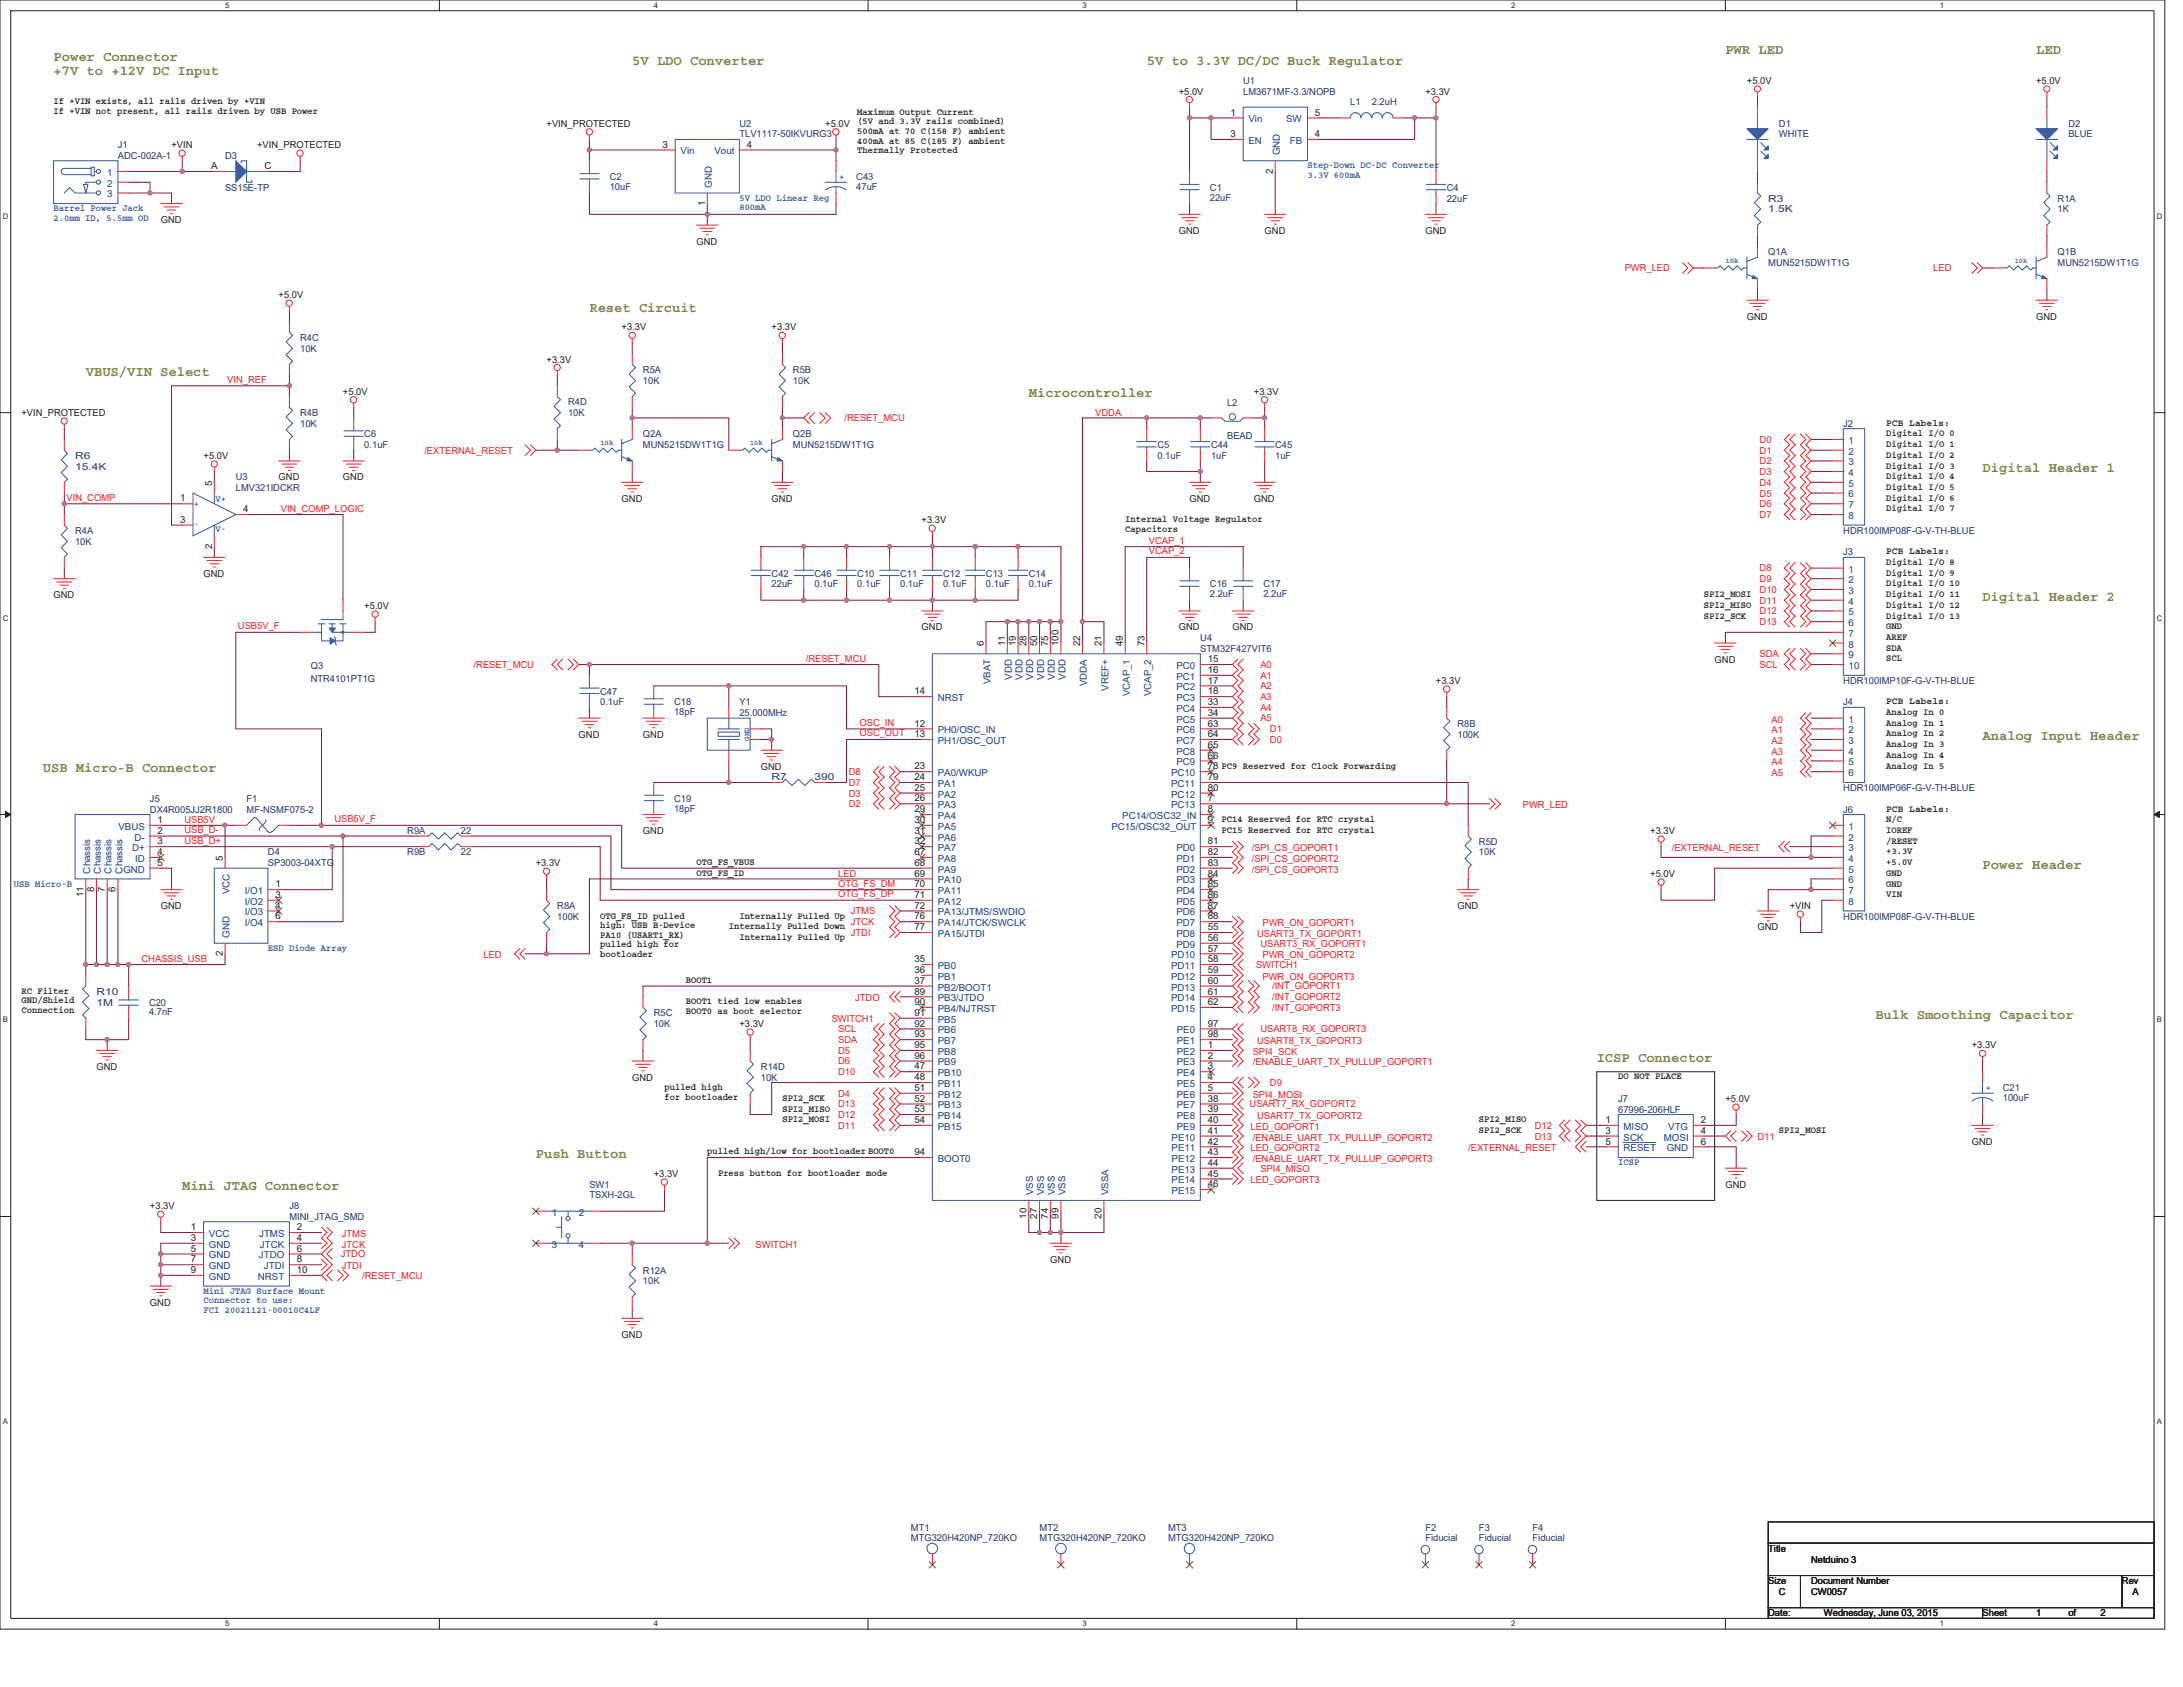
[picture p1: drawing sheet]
<svg xmlns="http://www.w3.org/2000/svg" width="279mm" height="216mm" viewBox="0 0 279 216" stroke-linecap="round" stroke-linejoin="round" font-family="sans-serif">
<defs><g id="words">
<g font-size="1.8" fill="#7e8033">
<text x="6.9" y="7.8">Power Connector</text>
<text x="6.9" y="9.5">+7V to +12V DC Input</text>
<text x="80.9" y="8.3">5V LDO Converter</text>
<text x="146.8" y="8.3">5V to 3.3V DC/DC Buck Regulator</text>
<text x="220.8" y="6.9">PWR LED</text>
<text x="260.6" y="6.9">LED</text>
<text x="75.4" y="39.9">Reset Circuit</text>
<text x="11" y="48.1">VBUS/VIN Select</text>
<text x="131.7" y="50.8">Microcontroller</text>
<text x="253.7" y="60.5">Digital Header 1</text>
<text x="253.7" y="76.9">Digital Header 2</text>
<text x="253.7" y="94.7">Analog Input Header</text>
<text x="5.5" y="98.8">USB Micro-B Connector</text>
<text x="253.7" y="111.2">Power Header</text>
<text x="240" y="130.4">Bulk Smoothing Capacitor</text>
<text x="204.4" y="135.9">ICSP Connector</text>
<text x="68.6" y="148.2">Push Button</text>
<text x="23.3" y="152.3">Mini JTAG Connector</text>
</g>
<g font-size="1.2" fill="#272872">
<text x="159.1" y="10.7">U1</text>
<text x="94.6" y="16.2">U2</text>
<text x="94.6" y="17.6">TLV1117-50IKVURG3</text>
<text x="159.1" y="12.1">LM3671MF-3.3/NOPB</text>
<text x="172.8" y="13.5">L1</text>
<text x="175.6" y="13.5">2.2uH</text>
<text x="227.7" y="16.2">D1</text>
<text x="227.7" y="17.6">WHITE</text>
<text x="264.7" y="16.2">D2</text>
<text x="264.7" y="17.6">BLUE</text>
<text x="15.1" y="20.3">ADC-002A-1</text>
<text x="15.1" y="19">J1</text>
<text x="28.8" y="20.3">D3</text>
<text x="78" y="23.1">C2</text>
<text x="109.6" y="23.1">C43</text>
<text x="28.8" y="24.4">SS15E-TP</text>
<text x="78" y="24.3">10uF</text>
<text x="109.6" y="24.3">47uF</text>
<text x="154.9" y="24.4">C1</text>
<text x="154.9" y="25.7">22uF</text>
<text x="185.2" y="24.4">C4</text>
<text x="185.2" y="25.8">22uF</text>
<text x="226.3" y="25.8">R3</text>
<text x="226.3" y="27.2">1.5K</text>
<text x="263.4" y="25.8">R1A</text>
<text x="263.4" y="27.2">1K</text>
<text x="226.3" y="32.7">Q1A</text>
<text x="226.3" y="34">MUN5215DW1T1G</text>
<text x="263.4" y="32.7">Q1B</text>
<text x="263.4" y="34">MUN5215DW1T1G</text>
<text x="38.4" y="43.6">R4C</text>
<text x="38.4" y="45">10K</text>
<text x="82.3" y="47.8">R5A</text>
<text x="101.5" y="47.8">R5B</text>
<text x="38.4" y="53.3">R4B</text>
<text x="72.7" y="51.9">R4D</text>
<text x="72.7" y="53.3">10K</text>
<text x="82.3" y="49.1">10K</text>
<text x="101.5" y="49.1">10K</text>
<text x="157.1" y="52">L2</text>
<text x="9.6" y="58.7">R6</text>
<text x="38.4" y="54.6">10K</text>
<text x="46.6" y="56">C6</text>
<text x="46.6" y="57.4">0.1uF</text>
<text x="82.3" y="56">Q2A</text>
<text x="82.3" y="57.4">MUN5215DW1T1G</text>
<text x="101.5" y="56">Q2B</text>
<text x="101.5" y="57.4">MUN5215DW1T1G</text>
<text x="148.1" y="57.4">C5</text>
<text x="148.1" y="58.7">0.1uF</text>
<text x="155" y="57.4">C44</text>
<text x="155" y="58.7">1uF</text>
<text x="157.1" y="56.1">BEAD</text>
<text x="163.2" y="57.4">C45</text>
<text x="163.2" y="58.7">1uF</text>
<text x="235.9" y="54.6">J2</text>
<text x="9.6" y="60.1">15.4K</text>
<text x="30.2" y="61.5">U3</text>
<text x="30.2" y="62.8">LMV321IDCKR</text>
<text x="9.6" y="68.3">R4A</text>
<text x="9.6" y="69.7">10K</text>
<text x="235.9" y="71.1">J3</text>
<text x="235.9" y="68.3">HDR100IMP08F-G-V-TH-BLUE</text>
<text x="98.8" y="73.8">C42</text>
<text x="98.8" y="75.2">22uF</text>
<text x="104.2" y="73.8">C46</text>
<text x="104.2" y="75.2">0.1uF</text>
<text x="109.7" y="73.8">C10</text>
<text x="109.7" y="75.2">0.1uF</text>
<text x="115.2" y="73.8">C11</text>
<text x="115.2" y="75.2">0.1uF</text>
<text x="120.7" y="73.8">C12</text>
<text x="120.7" y="75.2">0.1uF</text>
<text x="126.2" y="73.8">C13</text>
<text x="126.2" y="75.2">0.1uF</text>
<text x="131.7" y="73.8">C14</text>
<text x="131.7" y="75.2">0.1uF</text>
<text x="154.9" y="75.2">C16</text>
<text x="154.9" y="76.4">2.2uF</text>
<text x="161.7" y="75.2">C17</text>
<text x="161.7" y="76.4">2.2uF</text>
<text x="153.6" y="82">U4</text>
<text x="153.6" y="83.4">STM32F427VIT6</text>
<text x="39.8" y="85.6">Q3</text>
<text x="39.8" y="87.3">NTR4101PT1G</text>
<text x="76.8" y="88.9">C47</text>
<text x="235.9" y="87.5">HDR100IMP10F-G-V-TH-BLUE</text>
<text x="76.8" y="90.3">0.1uF</text>
<text x="86.3" y="90.3">C18</text>
<text x="86.3" y="91.5">18pF</text>
<text x="94.6" y="90.3">Y1</text>
<text x="94.6" y="91.7">25.000MHz</text>
<text x="186.5" y="93">R8B</text>
<text x="186.5" y="94.4">100K</text>
<text x="235.9" y="90.3">J4</text>
<text x="98.8" y="99.9">R7</text>
<text x="104.2" y="99.9">390</text>
<text x="235.9" y="101.3">HDR100IMP06F-G-V-TH-BLUE</text>
<text x="19.2" y="102.6">J5</text>
<text x="19.2" y="104">DX4R005JJ2R1800</text>
<text x="31.6" y="102.6">F1</text>
<text x="31.6" y="104">MF-NSMF075-2</text>
<text x="52.1" y="106.7">R9A</text>
<text x="59" y="106.7">22</text>
<text x="86.3" y="102.6">C19</text>
<text x="86.3" y="103.9">18pF</text>
<text x="235.9" y="104">J6</text>
<text x="34.3" y="109.5">D4</text>
<text x="34.3" y="110.8">SP3003-04XTG</text>
<text x="52.1" y="109.5">R9B</text>
<text x="59" y="109.5">22</text>
<text x="189.3" y="108.1">R5D</text>
<text x="189.3" y="109.5">10K</text>
<text x="71.3" y="116.3">R8A</text>
<text x="71.3" y="117.7">100K</text>
<text x="235.9" y="117.7">HDR100IMP08F-G-V-TH-BLUE</text>
<text x="12.3" y="127.3">R10</text>
<text x="12.3" y="128.7">1M</text>
<text x="19.1" y="128.7">C20</text>
<text x="19.1" y="129.9">4.7nF</text>
<text x="83.7" y="130">R5C</text>
<text x="83.7" y="131.4">10K</text>
<text x="97.4" y="136.9">R14D</text>
<text x="97.4" y="138.3">10K</text>
<text x="207.1" y="141">J7</text>
<text x="207.1" y="142.4">67996-206HLF</text>
<text x="256.3" y="139.7">C21</text>
<text x="256.3" y="140.9">100uF</text>
<text x="37" y="154.7">J8</text>
<text x="75.4" y="152">SW1</text>
<text x="75.4" y="153.4">TSXH-2GL</text>
<text x="37" y="156.1">MINI_JTAG_SMD</text>
<text x="82.3" y="163">R12A</text>
<text x="82.3" y="164.3">10K</text>
<text x="116.6" y="195.9">MT1</text>
<text x="116.6" y="197.3">MTG320H420NP_720KO</text>
<text x="133.1" y="195.9">MT2</text>
<text x="133.1" y="197.3">MTG320H420NP_720KO</text>
<text x="149.5" y="195.9">MT3</text>
<text x="149.5" y="197.3">MTG320H420NP_720KO</text>
<text x="182.4" y="195.9">F2</text>
<text x="182.4" y="197.3">Fiducial</text>
<text x="189.3" y="195.9">F3</text>
<text x="189.3" y="197.3">Fiducial</text>
<text x="196.2" y="195.9">F4</text>
<text x="196.2" y="197.3">Fiducial</text>
</g>
<g font-size="1.2" fill="#231f20">
<text x="223.6" y="10.7">+5.0V</text>
<text x="260.6" y="10.7">+5.0V</text>
<text x="6.9" y="13.3">If +VIN exists, all rails driven by +VIN</text>
<text x="6.9" y="14.5">If +VIN not present, all rails driven by USB Power</text>
<text x="70" y="16.2">+VIN_PROTECTED</text>
<text x="105.6" y="16.2">+5.0V</text>
<text x="109.7" y="14.7">Maximum Output Current</text>
<text x="109.7" y="15.9">(5V and 3.3V rails combined)</text>
<text x="109.7" y="17.1">500mA at 70°C(158°F) ambient</text>
<text x="150.9" y="12.1">+5.0V</text>
<text x="157.5" y="14.8">1</text>
<text x="157.5" y="17.5">3</text>
<text x="168.3" y="17.5">4</text>
<text x="168.3" y="14.8">5</text>
<text x="182.4" y="12.1">+3.3V</text>
<text x="21.9" y="19">+VIN</text>
<text x="27" y="21.7">A</text>
<text x="32.9" y="19">+VIN_PROTECTED</text>
<text x="33.9" y="21.7">C</text>
<text x="84.8" y="18.9">3</text>
<text x="95.6" y="18.9">4</text>
<text x="109.7" y="18.4">400mA at 85°C(185°F) ambient</text>
<text x="109.7" y="19.6">Thermally Protected</text>
<text x="162.9" y="22.2" transform="rotate(-90 162.9 22.2)">2</text>
<text x="20.6" y="28.6">GND</text>
<text x="90.2" y="26.4" transform="rotate(-90 90.2 26.4)">1</text>
<text x="150.9" y="29.9">GND</text>
<text x="161.9" y="29.9">GND</text>
<text x="182.4" y="29.9">GND</text>
<text x="89.2" y="31.3">GND</text>
<text x="35.7" y="38.2">+5.0V</text>
<text x="223.6" y="40.9">GND</text>
<text x="260.6" y="40.9">GND</text>
<text x="70" y="46.4">+3.3V</text>
<text x="79.6" y="42.3">+3.3V</text>
<text x="98.8" y="42.3">+3.3V</text>
<text x="2.8" y="53.3">+VIN_PROTECTED</text>
<text x="43.9" y="50.5">+5.0V</text>
<text x="160.5" y="50.5">+3.3V</text>
<text x="26.1" y="58.7">+5.0V</text>
<text x="241.4" y="54.5">PCB Labels:</text>
<text x="241.4" y="55.8">Digital I/O 0</text>
<text x="241.4" y="57.2">Digital I/O 1</text>
<text x="241.4" y="58.6">Digital I/O 2</text>
<text x="241.4" y="60">Digital I/O 3</text>
<text x="23.1" y="64.2">1</text>
<text x="27.1" y="62.1" transform="rotate(-90 27.1 62.1)">5</text>
<text x="31.1" y="65.6">4</text>
<text x="35.7" y="61.5">GND</text>
<text x="43.9" y="61.5">GND</text>
<text x="79.6" y="64.2">GND</text>
<text x="98.8" y="64.2">GND</text>
<text x="152.3" y="64.2">GND</text>
<text x="160.5" y="64.2">GND</text>
<text x="241.4" y="61.3">Digital I/O 4</text>
<text x="241.4" y="62.7">Digital I/O 5</text>
<text x="241.4" y="64.1">Digital I/O 6</text>
<text x="241.4" y="65.4">Digital I/O 7</text>
<text x="23.1" y="66.9">3</text>
<text x="27.1" y="70.2" transform="rotate(-90 27.1 70.2)">2</text>
<text x="118" y="67">+3.3V</text>
<text x="144" y="66.8">Internal Voltage Regulator</text>
<text x="144" y="68.1">Capacitors</text>
<text x="241.4" y="71">PCB Labels:</text>
<text x="6.9" y="76.6">GND</text>
<text x="26.1" y="73.8">GND</text>
<text x="46.6" y="77.9">+5.0V</text>
<text x="218.1" y="76.4">SPI2_MOSI</text>
<text x="218.1" y="77.8">SPI2_MISO</text>
<text x="241.4" y="73.7">Digital I/O 9</text>
<text x="241.4" y="75">Digital I/O 10</text>
<text x="241.4" y="76.4">Digital I/O 11</text>
<text x="241.4" y="77.8">Digital I/O 12</text>
<text x="241.4" y="72.3">Digital I/O 8</text>
<text x="118" y="80.7">GND</text>
<text x="125.9" y="82.7" transform="rotate(-90 125.9 82.7)">6</text>
<text x="128.6" y="82.7" transform="rotate(-90 128.6 82.7)">11</text>
<text x="130" y="82.7" transform="rotate(-90 130 82.7)">19</text>
<text x="131.4" y="82.7" transform="rotate(-90 131.4 82.7)">28</text>
<text x="132.8" y="82.7" transform="rotate(-90 132.8 82.7)">50</text>
<text x="134.1" y="82.7" transform="rotate(-90 134.1 82.7)">75</text>
<text x="135.5" y="82.7" transform="rotate(-90 135.5 82.7)">100</text>
<text x="138.2" y="82.7" transform="rotate(-90 138.2 82.7)">22</text>
<text x="141" y="82.7" transform="rotate(-90 141 82.7)">21</text>
<text x="143.7" y="82.7" transform="rotate(-90 143.7 82.7)">49</text>
<text x="146.5" y="82.7" transform="rotate(-90 146.5 82.7)">73</text>
<text x="150.9" y="80.7">GND</text>
<text x="157.7" y="80.7">GND</text>
<text x="218.1" y="79.2">SPI2_SCK</text>
<text x="241.4" y="81.9">AREF</text>
<text x="241.4" y="79.2">Digital I/O 13</text>
<text x="241.4" y="80.5">GND</text>
<text x="241.4" y="83.3">SDA</text>
<text x="117" y="88.9">14</text>
<text x="154.6" y="84.8">15</text>
<text x="154.6" y="86.1">16</text>
<text x="154.6" y="87.5">17</text>
<text x="154.6" y="88.9">18</text>
<text x="183.8" y="87.5">+3.3V</text>
<text x="219.5" y="84.8">GND</text>
<text x="241.4" y="84.6">SCL</text>
<text x="74.1" y="94.4">GND</text>
<text x="82.3" y="94.4">GND</text>
<text x="117" y="93">12</text>
<text x="117" y="94.3">13</text>
<text x="154.6" y="90.2">33</text>
<text x="154.6" y="91.6">34</text>
<text x="154.6" y="95.7">65</text>
<text x="154.6" y="94.3">64</text>
<text x="154.6" y="93">63</text>
<text x="241.4" y="91.5">Analog In 0</text>
<text x="241.4" y="92.9">Analog In 1</text>
<text x="241.4" y="94.3">Analog In 2</text>
<text x="241.4" y="95.6">Analog In 3</text>
<text x="241.4" y="90.1">PCB Labels:</text>
<text x="97.4" y="98.5">GND</text>
<text x="117" y="98.5">23</text>
<text x="117" y="99.8">24</text>
<text x="117" y="101.2">25</text>
<text x="154.6" y="97.1">66</text>
<text x="154.6" y="101.2">80</text>
<text x="154.6" y="99.8">79</text>
<text x="154.6" y="98.5">78 PC9 Reserved for Clock Forwarding</text>
<text x="241.4" y="97">Analog In 4</text>
<text x="241.4" y="98.4">Analog In 5</text>
<text x="20.2" y="105.3">1</text>
<text x="20.2" y="106.7">2</text>
<text x="82.3" y="106.7">GND</text>
<text x="117" y="102.6">26</text>
<text x="117" y="103.9">29</text>
<text x="117" y="105.3">30</text>
<text x="117" y="106.7">31</text>
<text x="154.6" y="102.6">7</text>
<text x="154.6" y="103.9">8</text>
<text x="154.6" y="105.3">9</text>
<text x="156.4" y="105.2">PC14 Reserved for RTC crystal</text>
<text x="156.4" y="106.6">PC15 Reserved for RTC crystal</text>
<text x="211.2" y="106.7">+3.3V</text>
<text x="241.4" y="103.9">PCB Labels:</text>
<text x="241.4" y="105.2">N/C</text>
<text x="241.4" y="106.6">IOREF</text>
<text x="241.4" y="108">/RESET</text>
<text x="20.2" y="108.1">3</text>
<text x="20.2" y="109.4">4</text>
<text x="20.2" y="110.8">5</text>
<text x="28.5" y="110.2" transform="rotate(-90 28.5 110.2)">5</text>
<text x="35.2" y="113.6">1</text>
<text x="68.6" y="110.8">+3.3V</text>
<text x="89.2" y="110.7">OTG_FS_VBUS</text>
<text x="89.2" y="112.1">OTG_FS_ID</text>
<text x="117" y="108.1">32</text>
<text x="117" y="113.6">70</text>
<text x="117" y="112.2">69</text>
<text x="117" y="110.8">68</text>
<text x="117" y="109.4">67</text>
<text x="154.6" y="113.6">85</text>
<text x="154.6" y="112.2">84</text>
<text x="154.6" y="110.8">83</text>
<text x="154.6" y="109.4">82</text>
<text x="154.6" y="108.1">81</text>
<text x="211.2" y="112.2">+5.0V</text>
<text x="241.4" y="109.3">+3.3V</text>
<text x="241.4" y="110.7">+5.0V</text>
<text x="241.4" y="112.1">GND</text>
<text x="241.4" y="113.5">GND</text>
<text x="10.7" y="114.8" transform="rotate(-90 10.7 114.8)">11</text>
<text x="12" y="114.1" transform="rotate(-90 12 114.1)">8</text>
<text x="13.4" y="114.1" transform="rotate(-90 13.4 114.1)">7</text>
<text x="14.8" y="114.1" transform="rotate(-90 14.8 114.1)">6</text>
<text x="20.6" y="116.3">GND</text>
<text x="35.2" y="114.9">3</text>
<text x="35.2" y="116.3">4</text>
<text x="35.2" y="117.7">6</text>
<text x="76.8" y="117.6">OTG_FS_ID pulled</text>
<text x="76.8" y="118.8">high: USB B-Device</text>
<text x="93.3" y="118.9">Internally Pulled Down</text>
<text x="94.6" y="117.6">Internally Pulled Up</text>
<text x="117" y="116.3">72</text>
<text x="117" y="114.9">71</text>
<text x="117" y="119">77</text>
<text x="117" y="117.7">76</text>
<text x="154.6" y="119">55</text>
<text x="154.6" y="117.7">88</text>
<text x="154.6" y="116.3">87</text>
<text x="154.6" y="114.9">86</text>
<text x="186.5" y="116.3">GND</text>
<text x="224.9" y="119.1">GND</text>
<text x="229.1" y="116.3">+VIN</text>
<text x="241.4" y="114.8">VIN</text>
<text x="28.5" y="122.4" transform="rotate(-90 28.5 122.4)">2</text>
<text x="76.8" y="120">PA10 (USART1_RX)</text>
<text x="76.8" y="121.2">pulled high for</text>
<text x="76.8" y="122.5">bootloader</text>
<text x="87.8" y="125.8">BOOT1</text>
<text x="94.6" y="120.3">Internally Pulled Up</text>
<text x="117" y="123.1">35</text>
<text x="117" y="124.5">36</text>
<text x="117" y="125.9">37</text>
<text x="154.6" y="125.9">60</text>
<text x="154.6" y="124.5">59</text>
<text x="154.6" y="123.1">58</text>
<text x="154.6" y="121.8">57</text>
<text x="154.6" y="120.4">56</text>
<text x="2.8" y="127.2">RC Filter</text>
<text x="2.8" y="128.4">GND/Shield</text>
<text x="2.8" y="129.6">Connection</text>
<text x="87.8" y="128.5">BOOT1 tied low enables</text>
<text x="87.8" y="129.8">BOOT0 as boot selector</text>
<text x="94.6" y="131.4">+3.3V</text>
<text x="117" y="131.4">92</text>
<text x="117" y="130">91</text>
<text x="117" y="128.6">90</text>
<text x="117" y="127.3">89</text>
<text x="154.6" y="128.6">62</text>
<text x="154.6" y="127.3">61</text>
<text x="154.6" y="131.4">97</text>
<text x="12.3" y="136.9">GND</text>
<text x="117" y="136.9">47</text>
<text x="117" y="135.5">96</text>
<text x="117" y="134.1">95</text>
<text x="117" y="132.8">93</text>
<text x="154.6" y="134.1">1</text>
<text x="154.6" y="135.5">2</text>
<text x="154.6" y="136.9">3</text>
<text x="154.6" y="132.8">98</text>
<text x="252.4" y="134.2">+3.3V</text>
<text x="80.9" y="138.3">GND</text>
<text x="85" y="139.5">pulled high</text>
<text x="85" y="140.7">for bootloader</text>
<text x="100.1" y="143.6">SPI2_MOSI</text>
<text x="100.1" y="142.3">SPI2_MISO</text>
<text x="100.1" y="140.9">SPI2_SCK</text>
<text x="117" y="138.2">48</text>
<text x="117" y="143.7">54</text>
<text x="117" y="142.3">53</text>
<text x="117" y="141">52</text>
<text x="117" y="139.6">51</text>
<text x="154.6" y="138.2">4</text>
<text x="154.6" y="139.6">5</text>
<text x="154.6" y="141">38</text>
<text x="154.6" y="142.3">39</text>
<text x="154.6" y="143.7">40</text>
<text x="189.3" y="143.6">SPI2_MISO</text>
<text x="205.5" y="143.7">1</text>
<text x="207.1" y="138.1">DO NOT PLACE</text>
<text x="217.7" y="143.7">2</text>
<text x="220.8" y="141">+5.0V</text>
<text x="90.5" y="147.7">pulled high/low for bootloader BOOT0</text>
<text x="117" y="147.8">94</text>
<text x="154.6" y="145.1">41</text>
<text x="154.6" y="146.5">42</text>
<text x="154.6" y="147.8">43</text>
<text x="154.6" y="149.2">44</text>
<text x="189.3" y="145">SPI2_SCK</text>
<text x="205.5" y="145.1">3</text>
<text x="205.5" y="146.5">5</text>
<text x="217.7" y="145.1">4</text>
<text x="217.7" y="146.5">6</text>
<text x="227.7" y="145">SPI2_MOSI</text>
<text x="252.4" y="146.5">GND</text>
<text x="19.2" y="154.7">+3.3V</text>
<text x="83.7" y="150.6">+3.3V</text>
<text x="91.9" y="150.5">Press button for bootloader mode</text>
<text x="131.4" y="156" transform="rotate(-90 131.4 156)">10</text>
<text x="132.8" y="156" transform="rotate(-90 132.8 156)">27</text>
<text x="134.1" y="156" transform="rotate(-90 134.1 156)">74</text>
<text x="135.5" y="156" transform="rotate(-90 135.5 156)">99</text>
<text x="141" y="156" transform="rotate(-90 141 156)">20</text>
<text x="154.6" y="150.6">45</text>
<text x="154.6" y="152">46</text>
<text x="220.8" y="152">GND</text>
<text x="24.4" y="157.4">1</text>
<text x="24.4" y="158.8">3</text>
<text x="24.4" y="160.2">5</text>
<text x="24.4" y="161.6">7</text>
<text x="38" y="157.4">2</text>
<text x="38" y="158.8">4</text>
<text x="38" y="160.2">6</text>
<text x="38" y="161.6">8</text>
<text x="134.4" y="161.6">GND</text>
<text x="19.2" y="167.1">GND</text>
<text x="24.4" y="162.9">9</text>
<text x="38" y="162.9">10</text>
<text x="79.6" y="171.2">GND</text>
<text x="226.3" y="198.6">Title</text>
<text x="226.3" y="202.8">Size</text>
<text x="231.8" y="202.8">Document Number</text>
<text x="231.8" y="200">Netduino 3</text>
<text x="271.6" y="202.8">Rev</text>
<text x="226.3" y="206.9">Date:</text>
<text x="227.7" y="204.1">C</text>
<text x="231.8" y="204.1">CW0057</text>
<text x="233.4" y="206.9">Wednesday, June 03, 2015</text>
<text x="253.7" y="206.9">Sheet</text>
<text x="260.6" y="206.9">1</text>
<text x="264.7" y="206.9">of</text>
<text x="268.8" y="206.9">2</text>
<text x="272.9" y="204.1">A</text>
</g>
<g font-size="1.2" fill="#16427d">
<text x="159.8" y="15.7">Vin</text>
<text x="164.6" y="15.7">SW</text>
<text x="13.7" y="22.5">1</text>
<text x="13.7" y="23.9">2</text>
<text x="87.1" y="19.8">Vin</text>
<text x="91.4" y="19.8">Vout</text>
<text x="159.8" y="18.4">EN</text>
<text x="163.8" y="19.9" transform="rotate(-90 163.8 19.9)">GND</text>
<text x="165.1" y="18.4">FB</text>
<text x="13.7" y="25.3">3</text>
<text x="91.1" y="24" transform="rotate(-90 91.1 24)">GND</text>
<text x="236.6" y="56.8">1</text>
<text x="236.6" y="58.2">2</text>
<text x="236.6" y="59.6">3</text>
<text x="236.6" y="60.9">4</text>
<text x="236.6" y="62.3">5</text>
<text x="236.6" y="63.7">6</text>
<text x="236.6" y="65">7</text>
<text x="236.6" y="66.4">8</text>
<text x="236.6" y="73.3">1</text>
<text x="236.6" y="74.6">2</text>
<text x="236.6" y="76">3</text>
<text x="236.6" y="77.4">4</text>
<text x="236.6" y="78.8">5</text>
<text x="236.6" y="80.1">6</text>
<text x="236.6" y="81.5">7</text>
<text x="236.6" y="82.9">8</text>
<text x="120" y="89.7">NRST</text>
<text x="126.8" y="87.6" transform="rotate(-90 126.8 87.6)">VBAT</text>
<text x="129.5" y="87" transform="rotate(-90 129.5 87)">VDD</text>
<text x="130.9" y="87" transform="rotate(-90 130.9 87)">VDD</text>
<text x="132.2" y="87" transform="rotate(-90 132.2 87)">VDD</text>
<text x="133.6" y="87" transform="rotate(-90 133.6 87)">VDD</text>
<text x="135" y="87" transform="rotate(-90 135 87)">VDD</text>
<text x="136.4" y="87" transform="rotate(-90 136.4 87)">VDD</text>
<text x="139.1" y="87.8" transform="rotate(-90 139.1 87.8)">VDDA</text>
<text x="141.9" y="88.4" transform="rotate(-90 141.9 88.4)">VREF+</text>
<text x="144.6" y="89.1" transform="rotate(-90 144.6 89.1)">VCAP_1</text>
<text x="147.3" y="89.1" transform="rotate(-90 147.3 89.1)">VCAP_2</text>
<text x="150.6" y="85.6">PC0</text>
<text x="150.6" y="87">PC1</text>
<text x="150.6" y="88.3">PC2</text>
<text x="150.6" y="89.7">PC3</text>
<text x="236.6" y="84.2">9</text>
<text x="236.6" y="85.6">10</text>
<text x="120" y="93.9">PH0/OSC_IN</text>
<text x="120" y="95.2">PH1/OSC_OUT</text>
<text x="150.6" y="91.1">PC4</text>
<text x="150.6" y="92.5">PC5</text>
<text x="150.6" y="95.2">PC7</text>
<text x="150.6" y="93.9">PC6</text>
<text x="236.6" y="92.5">1</text>
<text x="236.6" y="93.9">2</text>
<text x="236.6" y="95.2">3</text>
<text x="120" y="99.3">PA0/WKUP</text>
<text x="120" y="100.7">PA1</text>
<text x="149.9" y="100.7">PC11</text>
<text x="149.9" y="99.3">PC10</text>
<text x="150.6" y="98">PC9</text>
<text x="150.6" y="96.6">PC8</text>
<text x="236.6" y="96.6">4</text>
<text x="236.6" y="98">5</text>
<text x="236.6" y="99.3">6</text>
<text x="15.2" y="106.2">VBUS</text>
<text x="17.2" y="107.6">D-</text>
<text x="120" y="102.1">PA2</text>
<text x="120" y="103.4">PA3</text>
<text x="120" y="104.8">PA4</text>
<text x="120" y="106.2">PA5</text>
<text x="120" y="107.6">PA6</text>
<text x="142.2" y="106.2">PC15/OSC32_OUT</text>
<text x="143.6" y="104.8">PC14/OSC32_IN</text>
<text x="149.9" y="103.4">PC13</text>
<text x="149.9" y="102.1">PC12</text>
<text x="236.6" y="106.2">1</text>
<text x="236.6" y="107.6">2</text>
<text x="11.6" y="111.8" transform="rotate(-90 11.6 111.8)">Chassis</text>
<text x="12.9" y="111.8" transform="rotate(-90 12.9 111.8)">Chassis</text>
<text x="14.3" y="111.8" transform="rotate(-90 14.3 111.8)">Chassis</text>
<text x="15.7" y="111.8" transform="rotate(-90 15.7 111.8)">Chassis</text>
<text x="15.8" y="111.7">GND</text>
<text x="16.9" y="108.9">D+</text>
<text x="17.3" y="110.3">ID</text>
<text x="120" y="108.9">PA7</text>
<text x="120" y="113.1">PA10</text>
<text x="120" y="111.7">PA9</text>
<text x="120" y="110.3">PA8</text>
<text x="150.6" y="113.1">PD3</text>
<text x="150.6" y="111.7">PD2</text>
<text x="150.6" y="110.3">PD1</text>
<text x="150.6" y="108.9">PD0</text>
<text x="236.6" y="108.9">3</text>
<text x="236.6" y="110.3">4</text>
<text x="236.6" y="111.7">5</text>
<text x="236.6" y="113.1">6</text>
<text x="29.4" y="114.4" transform="rotate(-90 29.4 114.4)">VCC</text>
<text x="31.3" y="114.4">I/O1</text>
<text x="31.3" y="115.8">I/O2</text>
<text x="31.3" y="117.2">I/O3</text>
<text x="31.3" y="118.5">I/O4</text>
<text x="120" y="117.2">PA13/JTMS/SWDIO</text>
<text x="120" y="115.8">PA12</text>
<text x="120" y="114.4">PA11</text>
<text x="120" y="119.9">PA15/JTDI</text>
<text x="120" y="118.5">PA14/JTCK/SWCLK</text>
<text x="150.6" y="119.9">PD8</text>
<text x="150.6" y="118.5">PD7</text>
<text x="150.6" y="117.2">PD6</text>
<text x="150.6" y="115.8">PD5</text>
<text x="150.6" y="114.4">PD4</text>
<text x="236.6" y="114.4">7</text>
<text x="236.6" y="115.8">8</text>
<text x="29.4" y="120" transform="rotate(-90 29.4 120)">GND</text>
<text x="120" y="124">PB0</text>
<text x="120" y="125.4">PB1</text>
<text x="149.9" y="125.4">PD12</text>
<text x="149.9" y="124">PD11</text>
<text x="149.9" y="122.6">PD10</text>
<text x="150.6" y="121.3">PD9</text>
<text x="120" y="126.8">PB2/BOOT1</text>
<text x="120" y="130.9">PB5</text>
<text x="120" y="129.5">PB4/NJTRST</text>
<text x="120" y="128.1">PB3/JTDO</text>
<text x="149.9" y="129.5">PD15</text>
<text x="149.9" y="128.1">PD14</text>
<text x="149.9" y="126.8">PD13</text>
<text x="120" y="137.7">PB10</text>
<text x="120" y="136.4">PB9</text>
<text x="120" y="135">PB8</text>
<text x="120" y="133.6">PB7</text>
<text x="120" y="132.2">PB6</text>
<text x="150.6" y="135">PE2</text>
<text x="150.6" y="136.4">PE3</text>
<text x="150.6" y="137.7">PE4</text>
<text x="150.6" y="133.6">PE1</text>
<text x="150.6" y="132.2">PE0</text>
<text x="120" y="139.1">PB11</text>
<text x="120" y="143.2">PB14</text>
<text x="120" y="141.9">PB13</text>
<text x="120" y="140.5">PB12</text>
<text x="150.6" y="139.1">PE5</text>
<text x="150.6" y="140.5">PE6</text>
<text x="150.6" y="141.9">PE7</text>
<text x="150.6" y="143.2">PE8</text>
<text x="120" y="144.6">PB15</text>
<text x="120" y="148.7">BOOT0</text>
<text x="149.9" y="146">PE10</text>
<text x="149.9" y="147.3">PE11</text>
<text x="149.9" y="148.7">PE12</text>
<text x="150.6" y="144.6">PE9</text>
<text x="207.8" y="144.6">MISO</text>
<text x="207.8" y="146">SCK</text>
<text x="207.8" y="147.3">RESET</text>
<text x="213" y="146">MOSI</text>
<text x="213.3" y="147.3">GND</text>
<text x="213.5" y="144.6">VTG</text>
<text x="70.6" y="155.6">1</text>
<text x="74.1" y="155.6">2</text>
<text x="132.2" y="153" transform="rotate(-90 132.2 153)">VSS</text>
<text x="133.6" y="153" transform="rotate(-90 133.6 153)">VSS</text>
<text x="135" y="153" transform="rotate(-90 135 153)">VSS</text>
<text x="136.4" y="153" transform="rotate(-90 136.4 153)">VSS</text>
<text x="141.9" y="153" transform="rotate(-90 141.9 153)">VSSA</text>
<text x="149.9" y="150.1">PE13</text>
<text x="149.9" y="151.4">PE14</text>
<text x="149.9" y="152.8">PE15</text>
<text x="26.7" y="158.3">VCC</text>
<text x="26.7" y="159.7">GND</text>
<text x="26.7" y="161.1">GND</text>
<text x="33.1" y="161.1">JTDO</text>
<text x="33.2" y="158.3">JTMS</text>
<text x="33.3" y="159.7">JTCK</text>
<text x="70.6" y="159.7">3</text>
<text x="74.1" y="159.7">4</text>
<text x="26.7" y="162.4">GND</text>
<text x="26.7" y="163.8">GND</text>
<text x="33" y="163.8">NRST</text>
<text x="33.8" y="162.4">JTDI</text>
</g>
<g font-size="1.2" fill="#3153a4">
<text x="107.4" y="23.1">+</text>
<text x="167.3" y="21.5">Step-Down DC-DC Converter</text>
<text x="167.3" y="22.8">3.3V 600mA</text>
<text x="6.9" y="27">Barrel Power Jack</text>
<text x="6.9" y="28.3">2.0mm ID, 5.5mm OD</text>
<text x="94.6" y="25.7">5V LDO Linear Reg</text>
<text x="94.6" y="26.9">800mA</text>
<text x="24.8" y="64.9">+</text>
<text x="27.6" y="64.2">V+</text>
<text x="24.8" y="67.5">-</text>
<text x="27.6" y="68.1">V-</text>
<text x="1.8" y="113.5">USB Micro-B</text>
<text x="34.3" y="121.7">ESD Diode Array</text>
<text x="254.2" y="139.6">+</text>
<text x="207.1" y="149.1">ICSP</text>
<text x="26.1" y="165.6">Mini JTAG Surface Mount</text>
<text x="26.1" y="166.8">Connector to use:</text>
<text x="26.1" y="168">FCI 20021121-00010C4LF</text>
</g>
<g font-size="1.2" fill="#ee1f23">
<text x="207.9" y="34.7">PWR_LED</text>
<text x="247.4" y="34.7">LED</text>
<text x="29.1" y="49">VIN_REF</text>
<text x="108.1" y="53.9">/RESET_MCU</text>
<text x="140.2" y="53.2">VDDA</text>
<text x="54.3" y="58">/EXTERNAL_RESET</text>
<text x="225.2" y="56.7">D0</text>
<text x="225.2" y="58">D1</text>
<text x="225.2" y="59.4">D2</text>
<text x="8.5" y="64.1">VIN_COMP</text>
<text x="35.9" y="65.5">VIN_COMP_LOGIC</text>
<text x="225.2" y="60.8">D3</text>
<text x="225.2" y="62.2">D4</text>
<text x="225.2" y="63.5">D5</text>
<text x="225.2" y="64.9">D6</text>
<text x="147" y="71">VCAP_2</text>
<text x="147" y="69.6">VCAP_1</text>
<text x="225.2" y="66.3">D7</text>
<text x="225.2" y="73.1">D8</text>
<text x="225.2" y="74.5">D9</text>
<text x="225.2" y="75.9">D10</text>
<text x="225.2" y="77.3">D11</text>
<text x="30.5" y="80.5">USB5V_F</text>
<text x="225.2" y="80">D13</text>
<text x="225.2" y="78.6">D12</text>
<text x="60.6" y="85.5">/RESET_MCU</text>
<text x="103.1" y="84.7">/RESET_MCU</text>
<text x="161.3" y="86.8">A1</text>
<text x="161.3" y="88.2">A2</text>
<text x="161.3" y="89.6">A3</text>
<text x="161.3" y="85.5">A0</text>
<text x="225.2" y="84.1">SDA</text>
<text x="225.2" y="85.5">SCL</text>
<text x="110" y="92.9">OSC_IN</text>
<text x="110" y="94.3">OSC_OUT</text>
<text x="161.3" y="91">A4</text>
<text x="161.3" y="92.3">A5</text>
<text x="162.5" y="95.1">D0</text>
<text x="162.5" y="93.7">D1</text>
<text x="226.7" y="95.2">A2</text>
<text x="226.7" y="92.5">A0</text>
<text x="226.7" y="93.9">A1</text>
<text x="108.6" y="99.2">D8</text>
<text x="108.6" y="101.9">D3</text>
<text x="108.6" y="100.6">D7</text>
<text x="226.7" y="96.6">A3</text>
<text x="226.7" y="98">A4</text>
<text x="226.7" y="99.3">A5</text>
<text x="23.6" y="108">USB_D+</text>
<text x="23.6" y="105.3">USB5V</text>
<text x="23.6" y="106.6">USB_D-</text>
<text x="42.8" y="105.2">USB5V_F</text>
<text x="108.6" y="103.3">D2</text>
<text x="194.9" y="103.4">PWR_LED</text>
<text x="107.3" y="113.5">OTG_FS_DM</text>
<text x="107.3" y="112.2">LED</text>
<text x="160.2" y="108.9">/SPI_CS_GOPORT1</text>
<text x="160.2" y="110.3">/SPI_CS_GOPORT2</text>
<text x="160.2" y="111.7">/SPI_CS_GOPORT3</text>
<text x="214" y="108.9">/EXTERNAL_RESET</text>
<text x="107.3" y="114.8">OTG_FS_DP</text>
<text x="108.9" y="118.4">JTCK</text>
<text x="108.9" y="117">JTMS</text>
<text x="108.9" y="119.8">JTDI</text>
<text x="160.9" y="119.9">USART3_TX_GOPORT1</text>
<text x="161.6" y="118.5">PWR_ON_GOPORT1</text>
<text x="18.1" y="123.1">CHASSIS_USB</text>
<text x="61.9" y="122.6">LED</text>
<text x="160.8" y="123.9">SWITCH1</text>
<text x="161.3" y="121.1">USART3_RX_GOPORT1</text>
<text x="161.6" y="122.6">PWR_ON_GOPORT2</text>
<text x="161.6" y="125.4">PWR_ON_GOPORT3</text>
<text x="106.4" y="130.7">SWITCH1</text>
<text x="109.5" y="128.1">JTDO</text>
<text x="162.8" y="128">/INT_GOPORT2</text>
<text x="162.8" y="129.4">/INT_GOPORT3</text>
<text x="162.8" y="126.6">/INT_GOPORT1</text>
<text x="107.3" y="134.9">D5</text>
<text x="107.3" y="136.2">D6</text>
<text x="107.3" y="137.6">D10</text>
<text x="107.3" y="133.5">SDA</text>
<text x="107.3" y="132.1">SCL</text>
<text x="160.3" y="135">SPI4_SCK</text>
<text x="160.3" y="136.4">/ENABLE_UART_TX_PULLUP_GOPORT1</text>
<text x="160.9" y="133.6">USART8_TX_GOPORT3</text>
<text x="161.3" y="132.1">USART8_RX_GOPORT3</text>
<text x="107.3" y="143.1">D12</text>
<text x="107.3" y="141.7">D13</text>
<text x="107.3" y="140.3">D4</text>
<text x="159.9" y="141.7">USART7_RX_GOPORT2</text>
<text x="160.3" y="140.5">SPI4_MOSI</text>
<text x="160.9" y="143.2">USART7_TX_GOPORT2</text>
<text x="162.5" y="139">D9</text>
<text x="107.3" y="144.5">D11</text>
<text x="160.1" y="144.6">LED_GOPORT1</text>
<text x="160.1" y="147.3">LED_GOPORT2</text>
<text x="160.3" y="146">/ENABLE_UART_TX_PULLUP_GOPORT2</text>
<text x="160.3" y="148.7">/ENABLE_UART_TX_PULLUP_GOPORT3</text>
<text x="161.3" y="149.9">SPI4_MISO</text>
<text x="187.9" y="147.3">/EXTERNAL_RESET</text>
<text x="196.4" y="145.8">D13</text>
<text x="196.4" y="144.5">D12</text>
<text x="224.9" y="145.8">D11</text>
<text x="160.1" y="151.4">LED_GOPORT3</text>
<text x="43.6" y="160.9">JTDO</text>
<text x="43.8" y="159.7">JTCK</text>
<text x="43.8" y="158.3">JTMS</text>
<text x="96.7" y="159.7">SWITCH1</text>
<text x="43.8" y="162.4">JTDI</text>
<text x="46.4" y="163.7">/RESET_MCU</text>
</g>
<g font-size="1" fill="#231f20">
<text x="28.8" y="1">5</text>
<text x="83.7" y="1">4</text>
<text x="138.5" y="1">3</text>
<text x="193.4" y="1">2</text>
<text x="248.3" y="1">1</text>
<text x=".4" y="28">D</text>
<text x="276.1" y="28">D</text>
<text x=".4" y="79.4">C</text>
<text x="276.1" y="79.4">C</text>
<text x=".4" y="130.9">B</text>
<text x="276.1" y="130.9">B</text>
<text x=".4" y="182.3">A</text>
<text x="276.1" y="182.3">A</text>
<text x="28.8" y="208.2">5</text>
<text x="83.7" y="208.2">4</text>
<text x="138.5" y="208.2">3</text>
<text x="193.4" y="208.2">2</text>
<text x="248.3" y="208.2">1</text>
</g>
<g font-size="1" fill="#3153a4">
<text x="220.8" y="33.7">10k</text>
<text x="257.9" y="33.7">10k</text>
<text x="76.8" y="57">10k</text>
<text x="96" y="57">10k</text>
<text x="95.9" y="94.8" transform="rotate(-90 95.9 94.8)">GND</text>
</g>
</g></defs>
<path d="M0 0h277.1v208.5h-277.1zM1.4 1.4h274.3v205.7h-274.3z" fill="none" stroke="#231f20" stroke-width=".13"/>
<g fill="#fff">
<path d="M28.8 .1h.6v1.1h-.6z"/>
<path d="M28.8 207.3h.6v1.1h-.6z"/>
</g>
<path d="M56.2 0v1.4M56.2 207.1v1.4" fill="none" stroke="#231f20" stroke-width=".13"/>
<g fill="#fff">
<path d="M83.7 .1h.5v1.1h-.5z"/>
<path d="M83.7 207.3h.5v1.1h-.5z"/>
</g>
<path d="M111.1 0v1.4M111.1 207.1v1.4" fill="none" stroke="#231f20" stroke-width=".13"/>
<g fill="#fff">
<path d="M138.5 .1h.6v1.1h-.6z"/>
<path d="M138.5 207.3h.6v1.1h-.6z"/>
</g>
<path d="M166 0v1.4M166 207.1v1.4" fill="none" stroke="#231f20" stroke-width=".13"/>
<g fill="#fff">
<path d="M193.4 .1h.6v1.1h-.6z"/>
<path d="M193.4 207.3h.6v1.1h-.6z"/>
</g>
<path d="M220.8 0v1.4M220.8 207.1v1.4" fill="none" stroke="#231f20" stroke-width=".13"/>
<g fill="#fff">
<path d="M248.3 .1h.5v1.1h-.5z"/>
<path d="M248.3 207.3h.5v1.1h-.5z"/>
<path d="M.4 27.1h.7v1.1h-.7z"/>
<path d="M276.1 27.1h.7v1.1h-.7z"/>
<path d="M.4 78.5h.7v1.1h-.7z"/>
<path d="M276.1 78.5h.7v1.1h-.7z"/>
</g>
<path d="M0 52.8h1.4M275.7 52.8h1.4" fill="none" stroke="#231f20" stroke-width=".13"/>
<g fill="#fff">
<path d="M.4 130h.6v1.1h-.6z"/>
<path d="M276.1 130h.6v1.1h-.6z"/>
</g>
<path d="M0 104.2h1.4M275.7 104.2h1.4" fill="none" stroke="#231f20" stroke-width=".13"/>
<path d="M.7 103.8l.7 .4-.7 .4z" fill="#231f20"/>
<path d="M.7 103.8l.7 .4-.7 .4z" fill="none" stroke="#231f20" stroke-width=".13"/>
<path d="M275.7 104.2l.7-.4v.8z" fill="#231f20"/>
<path d="M275.7 104.2l.7-.4v.8z" fill="none" stroke="#231f20" stroke-width=".13"/>
<g fill="#fff">
<path d="M.4 181.4h.6v1.1h-.6z"/>
<path d="M276.1 181.4h.6v1.1h-.6z"/>
</g>
<path d="M204.4 137.2h15.1v16.4h-15.1zM0 155.7h1.4M275.7 155.7h1.4" fill="none" stroke="#231f20" stroke-width=".13"/>
<path d="M75.4 19.2v1.4" fill="none" stroke="#7f1342" stroke-width=".13"/>
<circle cx="75.4" cy="19.2" r=".27" fill="#b953a0"/>
<circle cx="75.4" cy="19.2" r=".27" fill="none" stroke="#b953a0" stroke-width=".13"/>
<path d="M262 37v1.4M8.2 64.5h15.1" fill="none" stroke="#7f1342" stroke-width=".13"/>
<circle cx="8.2" cy="64.5" r=".27" fill="#b953a0"/>
<circle cx="8.2" cy="64.5" r=".27" fill="none" stroke="#b953a0" stroke-width=".13"/>
<path d="M16.5 24.7h5.4v1.4M16.5 23.3h2.7v1.4M38.4 20.6v1.3M75.4 24.7v2.7h15.1v1.4" fill="none" stroke="#7f1342" stroke-width=".13"/>
<circle cx="19.2" cy="24.7" r=".27" fill="#b953a0"/>
<circle cx="19.2" cy="24.7" r=".27" fill="none" stroke="#b953a0" stroke-width=".13"/>
<path d="M90.5 27.4h16.5M8.2 63.1v1.4M46.6 80.9h1.4" fill="none" stroke="#7f1342" stroke-width=".13"/>
<circle cx="90.5" cy="27.4" r=".27" fill="#b953a0"/>
<circle cx="90.5" cy="27.4" r=".27" fill="none" stroke="#b953a0" stroke-width=".13"/>
<path d="M75.4 17.8v1.4h9.6M96 19.2h11M23.3 21.9h4.1M34.3 21.9h4.1M90.5 26.1v1.3M8.2 54.9v1.3M8.2 64.5v1.3M8.2 72.7v1.4M31.6 65.8h12.3v11M48 79.6v1.3M30.2 80.9h8.2" fill="none" stroke="#7f1342" stroke-width=".13"/>
<circle cx="107" cy="19.2" r=".27" fill="#b953a0"/>
<circle cx="107" cy="19.2" r=".27" fill="none" stroke="#b953a0" stroke-width=".13"/>
<path d="M23.3 20.6v1.3h-6.8M253.7 34.3h1.4M262 30.2v1.4M45.3 52.1v1.4M45.3 57.6v1.4" fill="none" stroke="#7f1342" stroke-width=".13"/>
<circle cx="23.3" cy="21.9" r=".27" fill="#b953a0"/>
<circle cx="23.3" cy="21.9" r=".27" fill="none" stroke="#b953a0" stroke-width=".13"/>
<path d="M107 17.8v2.8M157.7 15.1h-2.7v2.7h2.7M152.3 26.1v1.3M163.2 21.9v5.5" fill="none" stroke="#7f1342" stroke-width=".13"/>
<circle cx="155" cy="15.1" r=".27" fill="#b953a0"/>
<circle cx="155" cy="15.1" r=".27" fill="none" stroke="#b953a0" stroke-width=".13"/>
<path d="M179.7 15.1h1.4" fill="none" stroke="#7f1342" stroke-width=".13"/>
<circle cx="181" cy="15.1" r=".27" fill="#b953a0"/>
<circle cx="181" cy="15.1" r=".27" fill="none" stroke="#b953a0" stroke-width=".13"/>
<path d="M183.8 13.7v1.4" fill="none" stroke="#7f1342" stroke-width=".13"/>
<circle cx="183.8" cy="15.1" r=".27" fill="#b953a0"/>
<circle cx="183.8" cy="15.1" r=".27" fill="none" stroke="#b953a0" stroke-width=".13"/>
<path d="M168.7 15.1h2.7M183.8 15.1v6.8M224.9 12.3v1.4M183.8 26.1v1.3M216.7 34.3h1.4M20.6 108.4h21.9" fill="none" stroke="#7f1342" stroke-width=".13"/>
<circle cx="42.5" cy="108.3" r=".27" fill="#b953a0"/>
<circle cx="42.5" cy="108.3" r=".27" fill="none" stroke="#b953a0" stroke-width=".13"/>
<path d="M60.3 107h17.9v6.9h39.8M60.3 108.4h16.5v6.8h41.2M75.4 112.5v9.6h-5.4" fill="none" stroke="#7f1342" stroke-width=".13"/>
<circle cx="69.9" cy="122.1" r=".27" fill="#b953a0"/>
<circle cx="69.9" cy="122.1" r=".27" fill="none" stroke="#b953a0" stroke-width=".13"/>
<path d="M20.6 111.1h1.3v2.8M20.6 105.6h8.2M20.6 107h23.3M75.4 112.5h42.6M229.1 108.4h5.4M70 120.7v1.4" fill="none" stroke="#7f1342" stroke-width=".13"/>
<circle cx="43.9" cy="107" r=".27" fill="#b953a0"/>
<circle cx="43.9" cy="107" r=".27" fill="none" stroke="#b953a0" stroke-width=".13"/>
<path d="M41.1 105.6h38.5v5.5h38.4M226.3 113.9h5.5M253.7 135.8v1.4" fill="none" stroke="#7f1342" stroke-width=".13"/>
<circle cx="231.8" cy="113.8" r=".27" fill="#b953a0"/>
<circle cx="231.8" cy="113.8" r=".27" fill="none" stroke="#b953a0" stroke-width=".13"/>
<path d="M231.8 75.4h2.7M231.8 76.8h2.7M231.8 78.2h2.7M212.6 109.7h19.2M219.5 111.1h15M226.3 113.9v2.7M230.4 118v1.3h2.8M234.5 107h-2.7v2.7h2.7M234.5 112.5h-2.7v1.4h2.7M253.7 142.6v1.4" fill="none" stroke="#7f1342" stroke-width=".13"/>
<circle cx="231.8" cy="109.7" r=".27" fill="#b953a0"/>
<circle cx="231.8" cy="109.7" r=".27" fill="none" stroke="#b953a0" stroke-width=".13"/>
<g fill="none" stroke="#7f1342" stroke-width=".13">
<path d="M231.8 56.2h2.7M231.8 57.6h2.7M231.8 59h2.7M231.8 79.6h2.7M231.8 72.7h2.7M231.8 74.1h2.7M231.8 60.3h2.7M231.8 61.7h2.7M231.8 63.1h2.7M231.8 64.5h2.7M231.8 65.8h2.7M220.8 80.9h13.7"/>
<path d="M231.8 91.9h2.7M231.8 93.3h2.7M231.8 94.6h2.7M231.8 96h2.7M231.8 97.4h2.7M234.5 115.2h-1.3v4.1M20.6 156.4v1.3h4.1M20.6 163.2h4.1"/>
</g>
<circle cx="20.6" cy="163.2" r=".27" fill="#b953a0"/>
<circle cx="20.6" cy="163.2" r=".27" fill="none" stroke="#b953a0" stroke-width=".13"/>
<path d="M20.6 160.5v4.1M20.6 161.9h4.1" fill="none" stroke="#7f1342" stroke-width=".13"/>
<circle cx="20.6" cy="161.8" r=".27" fill="#b953a0"/>
<circle cx="20.6" cy="161.8" r=".27" fill="none" stroke="#b953a0" stroke-width=".13"/>
<path d="M20.6 159.1v1.4" fill="none" stroke="#7f1342" stroke-width=".13"/>
<circle cx="20.6" cy="160.5" r=".27" fill="#b953a0"/>
<circle cx="20.6" cy="160.5" r=".27" fill="none" stroke="#b953a0" stroke-width=".13"/>
<path d="M41.1 93.3v12.3M231.8 98.8h2.7M20.6 159.1h4.1M20.6 160.5h4.1" fill="none" stroke="#7f1342" stroke-width=".13"/>
<circle cx="41.1" cy="105.6" r=".27" fill="#b953a0"/>
<circle cx="41.1" cy="105.6" r=".27" fill="none" stroke="#b953a0" stroke-width=".13"/>
<g fill="none" stroke="#7f1342" stroke-width=".13">
<path d="M262 21.9v1.4M68.6 57.6h2.7M80.9 43.9v1.4M80.9 53.5v1.4M100.1 43.9v1.4M100.1 53.5v1.4M30.2 80.9v12.4h10.9M220.8 80.9v1.4M231.8 85h2.7M231.8 83.7h2.7M37 105.6h4.1M212.6 108.4v1.3"/>
<path d="M219.5 111.1v4.1h-6.9v-1.3M67.2 122.1h2.8"/>
</g>
<circle cx="71.3" cy="57.6" r=".27" fill="#b953a0"/>
<circle cx="71.3" cy="57.6" r=".27" fill="none" stroke="#b953a0" stroke-width=".13"/>
<path d="M80.9 52.1v1.4h12.4v4.1" fill="none" stroke="#7f1342" stroke-width=".13"/>
<circle cx="80.9" cy="53.5" r=".27" fill="#b953a0"/>
<circle cx="80.9" cy="53.5" r=".27" fill="none" stroke="#b953a0" stroke-width=".13"/>
<path d="M71.3 57.6h2.8M100.1 52.1v1.4h2.8" fill="none" stroke="#7f1342" stroke-width=".13"/>
<circle cx="100.1" cy="53.5" r=".27" fill="#b953a0"/>
<circle cx="100.1" cy="53.5" r=".27" fill="none" stroke="#b953a0" stroke-width=".13"/>
<path d="M71.3 48v1.4M71.3 56.2v1.4M80.9 60.3v1.4M100.1 60.3v1.4M83.7 100.1h9.6" fill="none" stroke="#7f1342" stroke-width=".13"/>
<circle cx="93.3" cy="100.1" r=".27" fill="#b953a0"/>
<circle cx="93.3" cy="100.1" r=".27" fill="none" stroke="#b953a0" stroke-width=".13"/>
<path d="M113.9 75.4v1.4M124.8 70v1.3M124.8 75.4v1.4M152.3 72.7v-1.4h-5.5v11M152.3 76.8v1.4M159.1 72.7v-2.7h-15.1v12.3M159.1 76.8v1.4M83.7 87.8h9.6M108.4 87.8v5.5h9.6M118 94.6h-9.6v5.5h-2.8" fill="none" stroke="#7f1342" stroke-width=".13"/>
<circle cx="113.8" cy="76.8" r=".27" fill="#b953a0"/>
<circle cx="113.8" cy="76.8" r=".27" fill="none" stroke="#b953a0" stroke-width=".13"/>
<path d="M102.9 75.4v1.4h11M108.4 75.4v1.4" fill="none" stroke="#7f1342" stroke-width=".13"/>
<circle cx="108.3" cy="76.8" r=".27" fill="#b953a0"/>
<circle cx="108.3" cy="76.8" r=".27" fill="none" stroke="#b953a0" stroke-width=".13"/>
<circle cx="102.9" cy="76.8" r=".27" fill="#b953a0"/>
<circle cx="102.9" cy="76.8" r=".27" fill="none" stroke="#b953a0" stroke-width=".13"/>
<path d="M119.3 70h-5.4v1.3" fill="none" stroke="#7f1342" stroke-width=".13"/>
<circle cx="113.8" cy="69.9" r=".27" fill="#b953a0"/>
<circle cx="113.8" cy="69.9" r=".27" fill="none" stroke="#b953a0" stroke-width=".13"/>
<path d="M97.4 70h5.5M108.4 70h5.5M119.3 75.4v1.4h-5.4M124.8 70h-5.5v1.3" fill="none" stroke="#7f1342" stroke-width=".13"/>
<circle cx="119.3" cy="69.9" r=".27" fill="#b953a0"/>
<circle cx="119.3" cy="69.9" r=".27" fill="none" stroke="#b953a0" stroke-width=".13"/>
<circle cx="124.8" cy="69.9" r=".27" fill="#b953a0"/>
<circle cx="124.8" cy="69.9" r=".27" fill="none" stroke="#b953a0" stroke-width=".13"/>
<path d="M119.3 76.8h5.5" fill="none" stroke="#7f1342" stroke-width=".13"/>
<circle cx="119.3" cy="76.8" r=".27" fill="#b953a0"/>
<circle cx="119.3" cy="76.8" r=".27" fill="none" stroke="#b953a0" stroke-width=".13"/>
<circle cx="124.8" cy="76.8" r=".27" fill="#b953a0"/>
<circle cx="124.8" cy="76.8" r=".27" fill="none" stroke="#b953a0" stroke-width=".13"/>
<path d="M124.8 70h5.5v1.3" fill="none" stroke="#7f1342" stroke-width=".13"/>
<circle cx="130.3" cy="69.9" r=".27" fill="#b953a0"/>
<circle cx="130.3" cy="69.9" r=".27" fill="none" stroke="#b953a0" stroke-width=".13"/>
<path d="M128.9 79.6h-2.7v2.7M130.3 70h5.5M130.3 75.4v1.4h-5.5" fill="none" stroke="#7f1342" stroke-width=".13"/>
<circle cx="128.9" cy="79.6" r=".27" fill="#b953a0"/>
<circle cx="128.9" cy="79.6" r=".27" fill="none" stroke="#b953a0" stroke-width=".13"/>
<path d="M130.3 79.6h-1.4v2.7" fill="none" stroke="#7f1342" stroke-width=".13"/>
<circle cx="130.3" cy="79.6" r=".27" fill="#b953a0"/>
<circle cx="130.3" cy="79.6" r=".27" fill="none" stroke="#b953a0" stroke-width=".13"/>
<path d="M131.7 79.6v2.7M133.1 79.6h-2.8v2.7" fill="none" stroke="#7f1342" stroke-width=".13"/>
<circle cx="133" cy="79.6" r=".27" fill="#b953a0"/>
<circle cx="133" cy="79.6" r=".27" fill="none" stroke="#b953a0" stroke-width=".13"/>
<circle cx="131.7" cy="79.6" r=".27" fill="#b953a0"/>
<circle cx="131.7" cy="79.6" r=".27" fill="none" stroke="#b953a0" stroke-width=".13"/>
<path d="M134.4 79.6v2.7M135.8 79.6h-2.7v2.7" fill="none" stroke="#7f1342" stroke-width=".13"/>
<circle cx="134.4" cy="79.6" r=".27" fill="#b953a0"/>
<circle cx="134.4" cy="79.6" r=".27" fill="none" stroke="#b953a0" stroke-width=".13"/>
<path d="M135.8 70v12.3" fill="none" stroke="#7f1342" stroke-width=".13"/>
<circle cx="135.8" cy="79.6" r=".27" fill="#b953a0"/>
<circle cx="135.8" cy="79.6" r=".27" fill="none" stroke="#b953a0" stroke-width=".13"/>
<path d="M119.3 68.6v1.4M119.3 76.8v1.4M115.2 98.8h2.8M115.2 100.1h2.8M115.2 102.9h2.8M115.2 101.5h2.8M76.8 159.1h13.7M80.9 159.1v1.4M85 152.3v2.7h-8.2M80.9 167.3v1.4" fill="none" stroke="#7f1342" stroke-width=".13"/>
<circle cx="80.9" cy="159.1" r=".27" fill="#b953a0"/>
<circle cx="80.9" cy="159.1" r=".27" fill="none" stroke="#b953a0" stroke-width=".13"/>
<path d="M146.8 59v1.3h6.8v-1.3M153.6 53.5h-6.8v1.4M115.2 119.3h2.8M115.2 118h2.8M115.2 116.6h2.8M82.3 134.4v1.4M118 126.2h-35.7v1.4M38.4 157.7h2.7M38.4 159.1h2.7M38.4 163.2h2.7M38.4 161.9h2.7M38.4 160.5h2.7" fill="none" stroke="#7f1342" stroke-width=".13"/>
<circle cx="153.6" cy="60.3" r=".27" fill="#b953a0"/>
<circle cx="153.6" cy="60.3" r=".27" fill="none" stroke="#b953a0" stroke-width=".13"/>
<path d="M153.6 53.5v1.4M153.6 60.3v1.4" fill="none" stroke="#7f1342" stroke-width=".13"/>
<circle cx="153.6" cy="53.5" r=".27" fill="#b953a0"/>
<circle cx="153.6" cy="53.5" r=".27" fill="none" stroke="#b953a0" stroke-width=".13"/>
<path d="M153.6 53.5h1.4M160.5 53.5h1.4M161.9 52.1v2.8M161.9 59v2.7" fill="none" stroke="#7f1342" stroke-width=".13"/>
<circle cx="161.8" cy="53.5" r=".27" fill="#b953a0"/>
<circle cx="161.8" cy="53.5" r=".27" fill="none" stroke="#b953a0" stroke-width=".13"/>
<path d="M141.3 79.6h-2.8v2.7" fill="none" stroke="#7f1342" stroke-width=".13"/>
<circle cx="138.5" cy="79.6" r=".27" fill="#b953a0"/>
<circle cx="138.5" cy="79.6" r=".27" fill="none" stroke="#b953a0" stroke-width=".13"/>
<path d="M146.8 53.5h-8.3v26.1M141.3 79.6v2.7" fill="none" stroke="#7f1342" stroke-width=".13"/>
<circle cx="146.8" cy="53.5" r=".27" fill="#b953a0"/>
<circle cx="146.8" cy="53.5" r=".27" fill="none" stroke="#b953a0" stroke-width=".13"/>
<path d="M74.1 85h1.3v1.4M75.4 90.5v1.4M75.4 85h37.1" fill="none" stroke="#7f1342" stroke-width=".13"/>
<circle cx="75.4" cy="85" r=".27" fill="#b953a0"/>
<circle cx="75.4" cy="85" r=".27" fill="none" stroke="#b953a0" stroke-width=".13"/>
<g fill="none" stroke="#7f1342" stroke-width=".13">
<path d="M112.5 85v4.2h5.5M155 100.1h32.9v5.5M155 102.9h30.2M115.2 131.7h2.8M115.2 133.1h2.8M115.2 127.6h2.8M115.2 139.9h2.8M115.2 134.4h2.8M115.2 135.8h2.8M115.2 137.2h2.8M90.5 148.1h27.5M115.2 142.6h2.8"/>
<path d="M115.2 141.3h2.8M115.2 144h2.8"/>
</g>
<circle cx="185.2" cy="102.9" r=".27" fill="#b953a0"/>
<circle cx="185.2" cy="102.9" r=".27" fill="none" stroke="#b953a0" stroke-width=".13"/>
<path d="M155 94.6h2.7M155 93.3h2.7M155 85h2.7M155 86.4h2.7M155 87.8h2.7M155 89.2h2.7M155 90.5h2.7M155 91.9h2.7M187.9 112.5v1.4M131.7 155v2.7h1.4v-2.7" fill="none" stroke="#7f1342" stroke-width=".13"/>
<circle cx="133" cy="157.7" r=".27" fill="#b953a0"/>
<circle cx="133" cy="157.7" r=".27" fill="none" stroke="#b953a0" stroke-width=".13"/>
<path d="M134.4 155v2.7h1.4v1.4M141.3 155v2.7" fill="none" stroke="#7f1342" stroke-width=".13"/>
<circle cx="134.4" cy="157.7" r=".27" fill="#b953a0"/>
<circle cx="134.4" cy="157.7" r=".27" fill="none" stroke="#b953a0" stroke-width=".13"/>
<path d="M135.8 155v2.7h5.5" fill="none" stroke="#7f1342" stroke-width=".13"/>
<circle cx="135.8" cy="157.7" r=".27" fill="#b953a0"/>
<circle cx="135.8" cy="157.7" r=".27" fill="none" stroke="#b953a0" stroke-width=".13"/>
<path d="M152.3 13.7v8.2M133.1 157.7h1.3" fill="none" stroke="#7f1342" stroke-width=".13"/>
<circle cx="152.2" cy="15.1" r=".27" fill="#b953a0"/>
<circle cx="152.2" cy="15.1" r=".27" fill="none" stroke="#b953a0" stroke-width=".13"/>
<path d="M16.5 123.4h12.3" fill="none" stroke="#7f1342" stroke-width=".13"/>
<circle cx="16.5" cy="123.4" r=".27" fill="#b953a0"/>
<circle cx="16.5" cy="123.4" r=".27" fill="none" stroke="#b953a0" stroke-width=".13"/>
<path d="M11 113.9v9.5" fill="none" stroke="#7f1342" stroke-width=".13"/>
<circle cx="11" cy="123.4" r=".27" fill="#b953a0"/>
<circle cx="11" cy="123.4" r=".27" fill="none" stroke="#b953a0" stroke-width=".13"/>
<path d="M13.7 113.9v9.5" fill="none" stroke="#7f1342" stroke-width=".13"/>
<circle cx="13.7" cy="123.4" r=".27" fill="#b953a0"/>
<circle cx="13.7" cy="123.4" r=".27" fill="none" stroke="#b953a0" stroke-width=".13"/>
<path d="M12.3 113.9v9.5" fill="none" stroke="#7f1342" stroke-width=".13"/>
<circle cx="12.3" cy="123.4" r=".27" fill="#b953a0"/>
<circle cx="12.3" cy="123.4" r=".27" fill="none" stroke="#b953a0" stroke-width=".13"/>
<path d="M15.1 113.9v9.5h-2.8" fill="none" stroke="#7f1342" stroke-width=".13"/>
<circle cx="15.1" cy="123.4" r=".27" fill="#b953a0"/>
<circle cx="15.1" cy="123.4" r=".27" fill="none" stroke="#b953a0" stroke-width=".13"/>
<path d="M11 123.4v1.4M11 133.1h2.7M16.5 123.4v2.8" fill="none" stroke="#7f1342" stroke-width=".13"/>
<circle cx="13.7" cy="133" r=".27" fill="#b953a0"/>
<circle cx="13.7" cy="133" r=".27" fill="none" stroke="#b953a0" stroke-width=".13"/>
<path d="M30.2 105.6h-1.4v4.1M53.5 107h-9.6v11h-8.2M53.5 108.4h-11v5.5h-6.8M11 123.4h1.3M11 131.7v1.4M15.1 123.4h1.4M16.5 130.3v2.8h-2.8v1.3" fill="none" stroke="#7f1342" stroke-width=".13"/>
<circle cx="28.8" cy="105.6" r=".27" fill="#b953a0"/>
<circle cx="28.8" cy="105.6" r=".27" fill="none" stroke="#b953a0" stroke-width=".13"/>
<g fill="none" stroke="#7f1342" stroke-width=".13">
<path d="M183.8 15.1h-2.7v2.7h-12.4M262 12.3v1.4M224.9 21.9v1.4M224.9 30.2v1.4M224.9 37v1.4M27.4 60.3v1.4M27.4 70v1.3M185.2 97.4v5.5h5.4M185.2 89.2v1.3M70 112.5v1.4M155 119.3h2.7M155 109.7h2.7"/>
<path d="M155 108.4h2.7M28.8 122.1v1.3M98.8 138.5h19.2M115.2 130.3h2.8M155 138.5h2.7M155 123.4h2.7M155 120.7h2.7M155 126.2h2.7M155 127.6h2.7M155 128.9h2.7M155 131.7h2.7M155 133.1h2.7"/>
<path d="M155 134.4h2.7M155 139.9h2.7M90.5 148.1v11M155 149.5h2.7M155 141.3h2.7M155 142.6h2.7M155 144h2.7M155 146.8h2.7M155 150.9h2.7M203 144h2.7M203 146.8h2.7M203 145.4h2.7"/>
<path d="M218.1 146.8h4.1v2.7M218.1 145.4h2.7M222.2 142.6v1.4h-4.1"/>
</g>
<circle cx="90.5" cy="159.1" r=".27" fill="#b953a0"/>
<circle cx="90.5" cy="159.1" r=".27" fill="none" stroke="#b953a0" stroke-width=".13"/>
<path d="M37 39.8v1.3M37 48v1.4h-15.1M37 57.6v1.4M90.5 159.1h2.8" fill="none" stroke="#7f1342" stroke-width=".13"/>
<circle cx="37" cy="49.4" r=".27" fill="#b953a0"/>
<circle cx="37" cy="49.4" r=".27" fill="none" stroke="#b953a0" stroke-width=".13"/>
<path d="M152.3 15.1h2.7M107 26.1v1.3M21.9 49.4v17.8h1.4M37 49.4v1.4M97.4 75.4v1.4h5.5M108.4 87.8h-15.1v2.7M155 118h2.7M96 133.1v1.3M98.8 138.5v4.1h-2.8v-1.3M155 124.8h2.7M155 122.1h2.7" fill="none" stroke="#7f1342" stroke-width=".13"/>
<circle cx="93.3" cy="87.8" r=".27" fill="#b953a0"/>
<circle cx="93.3" cy="87.8" r=".27" fill="none" stroke="#b953a0" stroke-width=".13"/>
<path d="M93.3 97.4v2.7h5.5M97.4 94.6h1.4" fill="none" stroke="#7f1342" stroke-width=".13"/>
<circle cx="98.7" cy="94.6" r=".27" fill="#b953a0"/>
<circle cx="98.7" cy="94.6" r=".27" fill="none" stroke="#b953a0" stroke-width=".13"/>
<path d="M97.4 70v1.3M102.9 71.3v-1.3h5.5v1.3M97.4 93.3h1.4v2.7M155 111.1h2.7M155 135.8h2.7M155 145.4h2.7M155 148.1h2.7" fill="none" stroke="#7f1342" stroke-width=".13"/>
<circle cx="102.9" cy="69.9" r=".27" fill="#b953a0"/>
<circle cx="102.9" cy="69.9" r=".27" fill="none" stroke="#b953a0" stroke-width=".13"/>
<circle cx="108.3" cy="69.9" r=".27" fill="#b953a0"/>
<circle cx="108.3" cy="69.9" r=".27" fill="none" stroke="#b953a0" stroke-width=".13"/>
<g fill="none" stroke="#ee1f23" stroke-width=".13">
<path d="M75.4 17.3v.5M107 17.3v.5M152.3 13.2v.5M183.8 13.2v.5M224.9 11.8v.5M262 11.8v.5M20.6 26.1h2.7M21 26.5h1.9M21.4 26.9h1.1M21.8 27.3h.3M23.3 20v.6M37 39.2v.6"/>
<path d="M38.4 20v.6M89.2 28.8h2.7M89.6 29.2h1.9M90 29.6h1.1M90.4 30h.3M150.9 27.4h2.7M151.3 27.9h1.9M151.7 28.3h1.1M152.1 28.7h.3M152.3 21.9v1.4M152.3 24.7v1.4M161.9 27.4h2.7"/>
<path d="M162.3 27.9h1.9M162.7 28.3h1.1M163.1 28.7h.3M182.4 27.4h2.8M182.8 27.9h2M183.2 28.3h1.1M183.7 28.7h.2M215.3 33.6l.7 .7-.7 .7M216 33.6l.7 .7-.7 .7M223.6 38.4h2.7M224 38.8h1.9M224.4 39.2h1.1"/>
<path d="M224.8 39.6h.3M252.4 33.6l.7 .7-.7 .7M253.1 33.6l.6 .7-.6 .7M260.6 38.4h2.8M261 38.8h1.9M261.4 39.2h1.1M261.9 39.6h.2M8.2 54.3v.6M27.4 59.8v.5M35.7 59h2.7M36.1 59.4h1.9M36.5 59.8h1.1"/>
<path d="M37 50.8v1.3M37 56.2v1.4M43.9 59h2.7M44.3 59.4h1.9M44.7 59.8h1.1M45.3 51.6v.5M67.2 56.9l.7 .7-.7 .7M67.9 56.9l.7 .7-.7 .7M71.3 47.5v.5M80.9 43.3v.6M100.1 43.3v.6M103.6 52.8l-.7 .7 .7 .7"/>
<path d="M104.2 52.8l-.6 .7 .6 .7M104.9 52.8l.7 .7-.7 .7M105.6 52.8l.7 .7-.7 .7M161.9 51.6v.5M229.1 55.6l-.7 .6 .7 .7-.7 .7 .7 .7-.7 .7 .7 .7-.7 .6 .7 .7-.7 .7 .7 .7-.7 .7 .7 .7-.7 .7 .7 .7-.7 .6 .7 .7M229.7 55.6l-.6 .6 .6 .7-.6 .7 .6 .7-.6 .7 .6 .7-.6 .6 .6 .7-.6 .7 .6 .7-.6 .7 .6 .7-.6 .7 .6 .7-.6 .6 .6 .7M230.4 55.6l.7 .6-.7 .7 .7 .7-.7 .7 .7 .7-.7 .7 .7 .6-.7 .7 .7 .7-.7 .7 .7 .7-.7 .7 .7 .7-.7 .7 .7 .6-.7 .7M231.1 55.6l.7 .6-.7 .7 .7 .7-.7 .7 .7 .7-.7 .7 .7 .6-.7 .7 .7 .7-.7 .7 .7 .7-.7 .7 .7 .7-.7 .7 .7 .6-.7 .7M6.9 74.1h2.7M7.3 74.5h1.9M7.7 74.9h1.1M8.1 75.3h.3"/>
<path d="M26.1 71.3h2.7M26.5 71.7h1.9M26.9 72.2h1.1M27.3 72.6h.3M36.9 60.2h.3M45.1 60.2h.3M48 79v.6M79.6 61.7h2.7M80 62.1h1.9M80.4 62.5h1.1M80.8 63h.3M98.8 61.7h2.7"/>
<path d="M99.2 62.1h1.9M99.6 62.5h1.1M100 63h.3M118 78.2h2.7M118.4 78.6h1.9M118.8 79h1.1M119.2 79.4h.3M119.3 68v.6M150.9 78.2h2.7M151.3 78.6h1.9M151.7 79h1.1M152.1 79.4h.3"/>
<path d="M152.3 61.7h2.7M152.7 62.1h1.9M153.1 62.5h1.1M153.5 63h.3M157.7 78.2h2.8M158.2 78.6h1.9M158.6 79h1.1M159 79.4h.2M160.5 61.7h2.7M160.9 62.1h1.9M161.3 62.5h1.1M161.7 63h.3"/>
<path d="M229.1 72l-.7 .7 .7 .7-.7 .7 .7 .7-.7 .6 .7 .7-.7 .7 .7 .7-.7 .7 .7 .7-.7 .7 .7 .6M229.7 72l-.6 .7 .6 .7-.6 .7 .6 .7-.6 .6 .6 .7-.6 .7 .6 .7-.6 .7 .6 .7-.6 .7 .6 .6M230.4 72l.7 .7-.7 .7 .7 .7-.7 .7 .7 .6-.7 .7 .7 .7-.7 .7 .7 .7-.7 .7 .7 .7-.7 .6M231.1 72l.7 .7-.7 .7 .7 .7-.7 .7 .7 .6-.7 .7 .7 .7-.7 .7 .7 .7-.7 .7 .7 .7-.7 .6M71.3 84.3l-.7 .7 .7 .7M72 84.3l-.7 .7 .7 .7M72.7 84.3l.7 .7-.7 .7M73.4 84.3l.7 .7-.7 .7M74.1 91.9h2.7M74.5 92.3h1.9M74.9 92.7h1.1M75.3 93.1h.3"/>
<path d="M75.4 86.4v1.4M75.4 89.2v1.3M82.3 91.9h2.7M82.7 92.3h1.9M83.1 92.7h1.1M83.5 93.1h.3M97.4 96h2.7M97.8 96.4h1.9M98.2 96.8h1.1M98.6 97.3h.3M112.5 98.1l-.7 .7 .7 .6-.7 .7 .7 .7-.7 .7 .7 .7-.7 .7 .7 .7M113.2 98.1l-.7 .7 .7 .6-.7 .7 .7 .7-.7 .7 .7 .7-.7 .7 .7 .7"/>
<path d="M113.9 98.1l.6 .7-.6 .6 .6 .7-.6 .7 .6 .7-.6 .7 .6 .7-.6 .7M114.5 98.1l.7 .7-.7 .6 .7 .7-.7 .7 .7 .7-.7 .7 .7 .7-.7 .7M158.4 84.3l-.7 .7 .7 .7-.7 .7 .7 .7-.7 .7 .7 .7-.7 .7 .7 .7-.7 .6 .7 .7-.7 .7 .7 .7-.7 .7 .7 .7-.7 .6 .7 .7M159.1 84.3l-.7 .7 .7 .7-.7 .7 .7 .7-.7 .7 .7 .7-.7 .7 .7 .7-.7 .6 .7 .7-.7 .7 .7 .7-.7 .7 .7 .7-.7 .6 .7 .7M159.8 92.6l.7 .7-.7 .7 .7 .6-.7 .7M160.5 92.6l.7 .7-.7 .7 .7 .6-.7 .7M185.2 88.6v.6M219.5 82.3h2.7M219.9 82.7h1.9M220.3 83.1h1.1M220.7 83.5h.3M229.1 83l-.7 .7 .7 .6-.7 .7 .7 .7"/>
<path d="M229.7 83l-.6 .7 .6 .6-.6 .7 .6 .7M230.4 83l.7 .7-.7 .6 .7 .7-.7 .7M231.1 83l.7 .7-.7 .6 .7 .7-.7 .7M231.1 91.2l-.7 .7 .7 .7-.7 .7 .7 .7-.7 .6 .7 .7-.7 .7 .7 .7-.7 .7 .7 .7-.7 .7 .7 .6M231.8 91.2l-.7 .7 .7 .7-.7 .7 .7 .7-.7 .6 .7 .7-.7 .7 .7 .7-.7 .7 .7 .7-.7 .7 .7 .6M20.6 113.9h2.7M21 114.3h1.9M21.4 114.7h1.1M21.8 115.1h.3M70 111.9v.6M82.3 104.2h2.7M82.7 104.6h1.9"/>
<path d="M83.1 105.1h1.1M83.5 105.5h.3M113.9 115.9l.6 .7-.6 .7 .6 .7-.6 .6 .6 .7-.6 .7M114.5 115.9l.7 .7-.7 .7 .7 .7-.7 .6 .7 .7-.7 .7M157.7 107.7l.7 .7-.7 .7 .7 .6-.7 .7 .7 .7-.7 .7M157.7 117.3l.7 .7-.7 .6 .7 .7-.7 .7M158.4 117.3l.7 .7-.7 .6 .7 .7-1.4 1.4 1.4 1.4-1.4 1.3 1.4 1.4-1.4 1.4 .7 .7-.7 .7 .7 .6-.7 .7 .7 .7M158.4 107.7l.7 .7-.7 .7 .7 .6-.7 .7 .7 .7-.7 .7M186.5 113.9h2.8M186.9 114.3h2M187.4 114.7h1.1M187.8 115.1h.2"/>
<path d="M190.6 102.2l.7 .7-.7 .7M191.3 102.2l.7 .7-.7 .7M212.6 107.8v.6M212.6 113.3v.6M224.9 116.6h2.8M225.4 117h1.9M225.8 117.4h1.1M226.2 117.8h.3M228.4 107.7l-.7 .7 .7 .7M229.1 107.7l-.7 .7 .7 .7M230.4 117.4v.6M12.3 134.4h2.8"/>
<path d="M12.8 134.8h1.9M13.2 135.2h1.1M13.6 135.7h.3M66.5 121.4l-.7 .7 .7 .7M67.2 121.4l-.7 .7 .7 .7M80.9 135.8h2.8M81.3 136.2h2M81.7 136.6h1.1M82.2 137h.2M96 132.5v.6M112.5 131l-.7 .7 .7 .7-.7 .7 .7 .6-.7 .7 .7 .7-.7 .7 .7 .7-.7 .7 .7 .7M112.5 139.2l-.7 .7 .7 .7-.7 .7 .7 .7-.7 .6 .7 .7-.7 .7 .7 .7"/>
<path d="M113.2 131l-.7 .7 .7 .7-.7 .7 .7 .6-.7 .7 .7 .7-.7 .7 .7 .7-.7 .7 .7 .7M113.2 139.2l-.7 .7 .7 .7-.7 .7 .7 .7-.7 .6 .7 .7-.7 .7 .7 .7M113.9 129.6l.6 .7-.6 .7 .6 .7-.6 .7 .6 .7-.6 .6 .6 .7-.6 .7 .6 .7-.6 .7 .6 .7-.6 .7M113.9 139.2l.6 .7-.6 .7 .6 .7-.6 .7 .6 .6-.6 .7 .6 .7-.6 .7M114.5 129.6l.7 .7-.7 .7 .7 .7-.7 .7 .7 .7-.7 .6 .7 .7-.7 .7 .7 .7-.7 .7 .7 .7-.7 .7M114.5 139.2l.7 .7-.7 .7 .7 .7-.7 .7 .7 .6-.7 .7 .7 .7-.7 .7M114.5 126.9l-.6 .7 .6 .6M115.2 126.9l-.7 .7 .7 .6M157.7 132.4l.7 .7-.7 .6 .7 .7-.7 .7 .7 .7-.7 .7M157.7 139.2l.7 .7-.7 .7M157.7 121.4l.7 .7-.7 .7M157.7 124.1l.7 .7-.7 .7"/>
<path d="M158.4 137.9l-.7 .6 1.4 1.4-1.4 1.4 1.4 1.3-.7 .7 .7 .7-.7 .7 .7 .7-.7 .7 .7 .7-.7 .6 .7 .7-1.4 1.4 1.4 1.4-.7 .7M158.4 131l-.7 .7 1.4 1.4-.7 .6 .7 .7-.7 .7 .7 .7-.7 .7M159.1 122.8l-.7 .6 .7 .7M159.1 120l-.7 .7 .7 .7M159.1 131l-.7 .7 .7 .7M159.1 137.9l-.7 .6 .7 .7M159.1 125.5l-.7 .7 .7 .7-.7 .7 .7 .6-.7 .7 .7 .7M159.8 125.5l.7 .7-.7 .7 .7 .7-.7 .6 .7 .7-.7 .7M159.8 137.9l.7 .6-.7 .7M160.5 125.5l.7 .7-.7 .7 .7 .7-.7 .6 .7 .7-.7 .7M160.5 137.9l.7 .6-.7 .7M253.7 135.2v.6"/>
<path d="M253.7 137.2v1.3M20.6 155.8v.6M41.1 157.1l.7 .6-.7 .7 .7 .7-.7 .7M41.8 157.1l.7 .6-.7 .7 .7 .7-1.4 1.4 1.4 1.4-1.4 1.3 .7 .7M42.5 159.8l-.7 .7 .7 .7M85 151.7v.6M93.3 158.4l.7 .7-.7 .7M94 158.4l.6 .7-.6 .7M134.4 159.1h2.8M134.8 159.5h2M135.2 159.9h1.1M157.7 142l.7 .6-.7 .7 .7 .7-.7 .7 .7 .7-.7 .7 .7 .7-.7 .6 .7 .7-.7 .7"/>
<path d="M157.7 150.2l.7 .7-.7 .7M159.1 148.8l-.7 .7 .7 .7M159.1 140.6l-.7 .7 .7 .7M200.3 143.3l-.7 .7 .7 .7-.7 .7 .7 .7M200.9 143.3l-.6 .7 .6 .7-.6 .7 .6 .7M201.6 143.3l.7 .7-.7 .7 .7 .7-.7 .7M202.3 143.3l.7 .7-.7 .7 .7 .7-1.4 1.4 .7 .6M203 146.1l-.7 .7 .7 .6M220.8 149.5h2.8M221.2 149.9h2M221.5 144.7l-.7 .7 .7 .7M221.7 150.3h1.1"/>
<path d="M222.1 150.7h.2M222.2 142.1v.5M222.2 144.7l-.7 .7 .7 .7M222.9 144.7l.7 .7-.7 .7M223.6 144.7l.7 .7-.7 .7M252.4 144h2.7M252.8 144.4h1.9M253.2 144.8h1.1M253.6 145.3h.3M253.7 141.3v1.3M19.2 164.6h2.7M19.6 165h1.9"/>
<path d="M20 165.4h1.1M20.4 165.8h.3M41.1 161.2l.7 .7-.7 .6M42.5 162.5l-.7 .7 .7 .7M43.2 162.5l.7 .7-.7 .7M43.9 162.5l.7 .7-.7 .7M79.6 168.7h2.7M80 169.1h1.9M80.4 169.5h1.1M80.8 169.9h.3M135.7 160.3h.2"/>
<circle cx="23.3" cy="19.6" r=".4"/>
<circle cx="38.4" cy="19.6" r=".4"/>
<circle cx="75.4" cy="16.9" r=".4"/>
<circle cx="107" cy="16.9" r=".4"/>
<circle cx="152.2" cy="12.7" r=".4"/>
<circle cx="183.8" cy="12.7" r=".4"/>
<circle cx="224.9" cy="11.4" r=".4"/>
<circle cx="262" cy="11.4" r=".39"/>
<circle cx="37" cy="38.8" r=".4"/>
<circle cx="8.2" cy="53.9" r=".4"/>
<circle cx="27.4" cy="59.4" r=".4"/>
<circle cx="45.3" cy="51.2" r=".4"/>
<circle cx="71.3" cy="47" r=".4"/>
<circle cx="80.9" cy="42.9" r=".4"/>
<circle cx="100.1" cy="42.9" r=".4"/>
<circle cx="161.8" cy="51.2" r=".4"/>
<circle cx="48" cy="78.6" r=".4"/>
<circle cx="119.3" cy="67.6" r=".4"/>
<circle cx="185.2" cy="88.2" r=".4"/>
<circle cx="69.9" cy="111.5" r=".4"/>
<circle cx="212.6" cy="112.9" r=".4"/>
<circle cx="212.6" cy="107.4" r=".4"/>
<circle cx="230.4" cy="117" r=".4"/>
<circle cx="96" cy="132.1" r=".4"/>
<circle cx="253.8" cy="134.8" r=".4"/>
<circle cx="20.6" cy="155.4" r=".4"/>
<circle cx="85" cy="151.3" r=".4"/>
<circle cx="222.2" cy="141.7" r=".4"/>
</g>
<path d="M226.3 194.8h49.4v2.7h-49.4zM226.3 197.5h49.4v4.1h-49.4zM226.3 201.6h4.1v4.1h-4.1zM226.3 205.7h27.4v1.4h-27.4zM230.4 201.6h41.2v4.1h-41.2zM253.7 205.7h22v1.4h-22zM271.6 201.6h4.1v4.1h-4.1z" fill="none" stroke="#231f20" stroke-width=".13"/>
<g fill="none" stroke="#3153a4" stroke-width=".13">
<path d="M151 24.3h2.5M151 23.6h2.5M152.3 23.3v.3M152.3 24.3v.4M37 52.1l.4 .4-.8 .9 .8 .8-.8 .8 .8 .8-.4 .4M74.2 88.8h2.5M74.2 88.1h2.5M75.4 87.8v.3M75.4 88.8v.4M252.4 139.9h2.7M253.7 138.5v1.4M252.4 140.9a2.15 2.15 0 0 1 1.3-.4 2.14 2.14 0 0 1 1.4 .4"/>
<path d="M253.7 140.5v.8"/>
</g>
<path d="M223.6 16.5h2.7l-1.4 1.3z" fill="#3153a4"/>
<path d="M223.6 16.5h2.7l-1.4 1.3z" fill="none" stroke="#3153a4" stroke-width=".13"/>
<path d="M226.3 18.6v.6h-.5z" fill="#3153a4"/>
<path d="M226.3 18.6v.6h-.5z" fill="none" stroke="#3153a4" stroke-width=".13"/>
<path d="M226.3 19.7v.6h-.5z" fill="#3153a4"/>
<path d="M223.6 17.8h2.7M224.9 15.1v1.4M224.9 17.8v2.8M225.4 18.2l.6 .7M225.4 19.3l.6 .7M226.3 19.7v.6h-.5z" fill="none" stroke="#3153a4" stroke-width=".13"/>
<path d="M224.9 13.7v1.4M224.9 20.6v1.3" fill="none" stroke="#ee1f23" stroke-width=".13"/>
<path d="M30.2 20.6l1.4 1.3-1.4 1.4z" fill="#3153a4"/>
<g fill="none" stroke="#3153a4" stroke-width=".13">
<path d="M159.1 13.7h8.2v6.9h-8.2zM172.8 15.1a.68 .68 0 0 1 .7-.7 .68 .68 0 0 1 .7 .7 .69 .69 0 0 1 .7-.7 .69 .69 0 0 1 .7 .7 .68 .68 0 0 1 .6-.7 .68 .68 0 0 1 .7 .7M176.9 15.1a.68 .68 0 0 1 .7-.7 .68 .68 0 0 1 .7 .7M28.8 21.9h1.4M30.2 20.6l1.4 1.3-1.4 1.4zM30.9 20.8v-.2h.7v2.7h.6v-.2M31.6 21.9h1.3M260.2 34.3h.4M260.6 32.9v2.8M260.6 35.1l1.4 .6M262 32.9l-1.4 .6M8.2 57.6l.4 .4-.8 .8 .8 .9-.8 .8 .8 .8-.4 .4"/>
<path d="M24.7 63.1l5.5 2.7-5.5 2.8zM27.4 63.1v1.4M27.4 67.2v1.4M129.1 73.7h2.5M129.1 73h2.5M130.3 72.7v.3M130.3 73.7v.4M235.9 104.2h2.8v12.4h-2.8zM96 135.8l.4 .4-.8 .8 .8 .9-.8 .8 .8 .8-.4 .4"/>
</g>
<g fill="none" stroke="#ee1f23" stroke-width=".13">
<path d="M157.7 15.1h1.4M157.7 17.8h1.4M167.3 15.1h1.4M167.3 17.8h1.4M171.4 15.1h1.4M178.3 15.1h1.4M27.4 21.9h1.4M32.9 21.9h1.4M163.2 20.6v1.3M8.2 56.2v1.4M8.2 61.7v1.4M23.3 67.2h1.4"/>
<path d="M23.3 64.5h1.4M27.4 61.7v1.4M27.4 68.6v1.4M30.2 65.8h1.4M130.3 71.3v1.4M130.3 74.1v1.3M234.5 105.6h1.4M234.5 107h1.4M234.5 108.4h1.4M234.5 109.7h1.4M234.5 111.1h1.4M234.5 112.5h1.4"/>
<path d="M234.5 113.9h1.4M234.5 115.2h1.4M96 134.4v1.4M96 139.9v1.4"/>
</g>
<path d="M234.1 105.2l.9 .8M234.9 105.2l-.8 .8" fill="none" stroke="#7d411a" stroke-width=".13"/>
<path d="M261.4 35.3l.6 .4h-.7z" fill="#3153a4"/>
<g fill="none" stroke="#3153a4" stroke-width=".13">
<path d="M86.4 17.8h8.2v6.9h-8.2zM105.6 23.3h2.8M105.6 24.3a2.15 2.15 0 0 1 1.4-.4 2.14 2.14 0 0 1 1.3 .4M107 21.9v1.4M107 23.9v.8M182.6 24.3h2.4M182.6 23.6h2.4M183.8 23.3v.3M183.8 24.3v.4M224.9 24.7l.5 .4-.9 .8 .9 .9-.9 .8 .9 .8-.5 .4M256.5 34.3h.4l.3-.3 .5 .6 .6-.6 .5 .6 .6-.6 .5 .6 .3-.3M261.4 35.3l.6 .4h-.7z"/>
<path d="M37 42.5l.4 .4-.8 .9 .8 .8-.8 .8 .8 .8-.4 .4M71.3 50.8l.4 .4-.8 .8 .8 .8-.8 .8 .8 .9-.4 .4M80.9 46.6l.4 .5-.8 .8 .8 .8-.8 .8 .8 .8-.4 .5M98.3 57.6h.5M98.8 56.2v2.8M98.8 58.4l1.3 .6M100.1 56.2l-1.3 .6M152.4 57.2h2.5M152.4 56.5h2.5M153.6 56.2v.3M153.6 57.2v.4M156.4 53.5l.4 .4h1.9l.4-.4"/>
<path d="M160.6 57.2h2.5M160.6 56.5h2.5M161.9 56.2v.3M161.9 57.2v.4M96.2 73.7h2.4M96.2 73h2.4M97.4 72.7v.3M97.4 73.7v.4M157.9 75h2.4M157.9 74.3h2.4M159.1 74.1v.2M159.1 75v.4"/>
<path d="M235.9 71.3h2.8v15.1h-2.8zM82.4 90.1h2.5M82.4 89.4h2.5M83.7 89.2v.2M83.7 90.1v.4M185.2 91.9l.4 .4-.8 .8 .8 .9-.8 .8 .8 .8-.4 .4M235.9 90.5h2.8v9.6h-2.8zM27.4 111.1h6.9v9.6h-6.9zM82.4 102.5h2.5M82.4 101.8h2.5M83.7 101.5v.3M83.7 102.5v.4"/>
<path d="M207.1 142.6h9.6v5.5h-9.6z"/>
<circle cx="157.7" cy="53.3" r=".4"/>
<circle cx="196.1" cy="198.3" r=".54"/>
</g>
<g fill="none" stroke="#ee1f23" stroke-width=".13">
<path d="M85 19.2h1.4M94.6 19.2h1.4M90.5 24.7v1.4M107 20.6v1.3M107 24.7v1.4M183.8 21.9v1.4M183.8 24.7v1.4M224.9 23.3v1.4M224.9 28.8v1.4M255.1 34.3h1.4M262 31.6v1.3M262 35.7v1.3"/>
<path d="M37 41.1v1.4M37 46.6v1.4M71.3 49.4v1.4M71.3 54.9v1.3M80.9 45.3v1.3M80.9 50.8v1.3M153.6 54.9v1.3M153.6 57.6v1.4M155 53.5h1.4M159.1 53.5h1.4M161.9 54.9v1.3M161.9 57.6v1.4"/>
<path d="M97.4 71.3v1.4M97.4 74.1v1.3M159.1 72.7v1.4M159.1 75.4v1.4M234.5 72.7h1.4M234.5 74.1h1.4M234.5 75.4h1.4M234.5 76.8h1.4M234.5 78.2h1.4M234.5 79.6h1.4M83.7 87.8v1.4M83.7 90.5v1.4"/>
<path d="M185.2 90.5v1.4M185.2 96v1.4M234.5 80.9h1.4M234.5 82.3h1.4M234.5 83.7h1.4M234.5 85h1.4M234.5 91.9h1.4M234.5 93.3h1.4M234.5 94.6h1.4M234.5 96h1.4M234.5 97.4h1.4M234.5 98.8h1.4"/>
<path d="M28.8 109.7v1.4M34.3 113.9h1.4M34.3 115.2h1.4M34.3 116.6h1.4M34.3 118h1.4M83.7 100.1v1.4M83.7 102.9v1.3M28.8 120.7v1.4M205.7 144h1.4M205.7 145.4h1.4M205.7 146.8h1.4M216.7 144h1.4"/>
<path d="M216.7 145.4h1.4M216.7 146.8h1.4M196.2 198.9v1.4"/>
</g>
<path d="M234.1 81.9l.9 .8M234.9 81.9l-.8 .8M35.3 114.8l.8 .8M35.3 116.2l.8 .8M36.1 114.8l-.9 .8M36.1 116.2l-.9 .8M195.7 199.9l.9 .8M196.6 199.9l-.9 .8" fill="none" stroke="#7d411a" stroke-width=".13"/>
<path d="M207.8 146.2h4.1" fill="none" stroke="#16427d" stroke-width=".13"/>
<path d="M99.6 58.6l.5 .4h-.7z" fill="#3153a4"/>
<g fill="none" stroke="#3153a4" stroke-width=".13">
<path d="M74.2 22.9h2.5M74.2 22.2h2.5M75.4 21.9v.3M75.4 22.9v.4M223.2 34.3h.4M223.6 32.9v2.8M223.6 35.1l1.3 .6M224.9 32.9l-1.3 .6M262 24.7l.4 .4-.8 .8 .8 .9-.8 .8 .8 .8-.4 .4M94.6 57.6h.5l.2-.3 .6 .6 .5-.6 .6 .6 .5-.6 .6 .6 .2-.3M99.6 58.6l.5 .4h-.7zM145.5 57.2h2.5"/>
<path d="M145.5 56.5h2.5M146.8 56.2v.3M146.8 57.2v.4M235.9 54.9h2.8v12.3h-2.8zM8.2 67.2l.4 .4-.8 .9 .8 .8-.8 .8 .8 .8-.4 .4M101.6 73.7h2.5M101.6 73h2.5M102.9 72.7v.3M102.9 73.7v.4M107.1 73.7h2.5M107.1 73h2.5M108.4 72.7v.3"/>
<path d="M108.4 73.7v.4M112.6 73.7h2.5M112.6 73h2.5M113.9 72.7v.3M113.9 73.7v.4M118.1 73.7h2.5M118.1 73h2.5M119.3 72.7v.3M119.3 73.7v.4M123.6 73.7h2.4M123.6 73h2.4M124.8 72.7v.3"/>
<path d="M124.8 73.7v.4M151 75h2.5M151 74.3h2.5M152.3 74.1v.2M152.3 75v.4M90.5 91.9h5.5v4.1h-5.5zM91.9 93.7h2.7v.5h-2.7zM91.9 94.6h2.7M91.9 93.3h2.7M93.3 91.9v1.4M93.3 94.6v1.4M119.3 83.7h34.3v69.9h-34.3z"/>
<path d="M9.6 104.2h9.6v8.3h-9.6zM32.4 104.8l-.8 .8M32.9 104.8l-.3-.2-.3 .2M32.9 104.8l1.4 1.6M34 104.9v.3l-.8 .8v.3M34.3 106.4a.26 .26 0 0 0 .2 .2 .26 .26 0 0 0 .3-.2M35.7 105.6l-.9 .8M54.9 108.4l.4-.5 .8 .9 .8-.9 .8 .9 .9-.9 .4 .5M70 115.2l.4 .4-.8 .9 .8 .8-.8 .8 .8 .8-.4 .4M100.1 100.1l.4-.4 .9 .8 .8-.8 .8 .8 .8-.8 .4 .4M187.9 107l.4 .4-.8 .8 .8 .9-.8 .8 .8 .8-.4 .4M11 126.2l-.4 .4 .8 .8-.8 .8 .8 .9-.8 .8 .4 .4"/>
<path d="M15.2 128h2.5M15.2 128.7h2.5M16.5 127.6v.4M16.5 128.7v.2M82.3 128.9l.4 .4-.8 .9 .8 .8-.8 .8 .8 .8-.4 .5M26.1 156.4h10.9v8.2h-10.9zM70 155h5.4M70 159.1h5.4M71.2 157.1h.7M71.9 155.7v2.7M72.7 155v.7M72.7 158.4v.7"/>
<path d="M80.9 161.9l.4 .4-.8 .8 .8 .8-.8 .8 .8 .9-.4 .4"/>
<circle cx="72.7" cy="158.1" r=".27"/>
<circle cx="72.7" cy="155.9" r=".27"/>
<circle cx="135.8" cy="198.2" r=".68"/>
<circle cx="152.2" cy="198.2" r=".67"/>
<circle cx="182.4" cy="198.3" r=".54"/>
<circle cx="189.3" cy="198.3" r=".54"/>
</g>
<g fill="none" stroke="#ee1f23" stroke-width=".13">
<path d="M75.4 20.6v1.3M75.4 23.3v1.4M262 23.3v1.4M262 28.8v1.4M93.3 57.6h1.3M100.1 54.9v1.3M100.1 59v1.3M146.8 54.9v1.3M146.8 57.6v1.4M234.5 57.6h1.4M234.5 56.2h1.4M234.5 59h1.4"/>
<path d="M8.2 65.8v1.4M8.2 71.3v1.4M102.9 71.3v1.4M102.9 74.1v1.3M108.4 71.3v1.4M108.4 74.1v1.3M113.9 71.3v1.4M113.9 74.1v1.3M119.3 71.3v1.4M119.3 74.1v1.3M124.8 71.3v1.4M124.8 74.1v1.3"/>
<path d="M152.3 72.7v1.4M152.3 75.4v1.4M234.5 60.3h1.4M234.5 61.7h1.4M234.5 63.1h1.4M234.5 64.5h1.4M234.5 65.8h1.4M93.3 90.5v1.4M93.3 96v1.4M96 94.6h1.4M96 93.3h1.4M118 94.6h1.3"/>
<path d="M118 93.3h1.3M118 89.2h1.3M118 98.8h1.3M126.2 82.3v1.4M128.9 82.3v1.4M130.3 82.3v1.4M131.7 82.3v1.4M133.1 82.3v1.4M134.4 82.3v1.4M135.8 82.3v1.4M138.5 82.3v1.4M141.3 82.3v1.4"/>
<path d="M144 82.3v1.4M146.8 82.3v1.4M153.6 94.6h1.4M153.6 93.3h1.4M153.6 89.2h1.4M153.6 85h1.4M153.6 86.4h1.4M153.6 87.8h1.4M153.6 98.8h1.4M153.6 90.5h1.4M153.6 91.9h1.4M153.6 97.4h1.4"/>
<path d="M153.6 96h1.4M11 112.5v1.4M12.3 112.5v1.4M13.7 112.5v1.4M15.1 112.5v1.4M19.2 105.6h1.4M19.2 107h1.4M19.2 108.4h1.4M19.2 111.1h1.4M19.2 109.7h1.4M30.2 105.6h1.4M35.7 105.6h1.3"/>
<path d="M53.5 108.4h1.4M59 108.4h1.3M70 113.9v1.3M70 119.3v1.4M98.8 100.1h1.3M104.2 100.1h1.4M118 102.9h1.3M118 104.2h1.3M118 105.6h1.3M118 100.1h1.3M118 101.5h1.3M118 107h1.3"/>
<path d="M118 108.4h1.3M118 116.6h1.3M118 115.2h1.3M118 113.9h1.3M118 112.5h1.3M118 111.1h1.3M118 109.7h1.3M118 119.3h1.3M118 118h1.3M153.6 102.9h1.4M153.6 104.2h1.4M153.6 105.6h1.4"/>
<path d="M153.6 100.1h1.4M153.6 101.5h1.4M153.6 108.4h1.4M153.6 116.6h1.4M153.6 115.2h1.4M153.6 113.9h1.4M153.6 112.5h1.4M153.6 111.1h1.4M153.6 109.7h1.4M153.6 119.3h1.4M153.6 118h1.4M187.9 105.6v1.4"/>
<path d="M187.9 111.1v1.4M11 124.8v1.4M11 130.3v1.4M16.5 126.2v1.4M16.5 128.9v1.4M82.3 127.6v1.3M82.3 133.1v1.3M118 134.4h1.3M118 135.8h1.3M118 137.2h1.3M118 138.5h1.3M118 139.9h1.3"/>
<path d="M118 123.4h1.3M118 124.8h1.3M118 126.2h1.3M118 128.9h1.3M118 127.6h1.3M118 133.1h1.3M118 131.7h1.3M118 130.3h1.3M153.6 134.4h1.4M153.6 135.8h1.4M153.6 137.2h1.4M153.6 138.5h1.4"/>
<path d="M153.6 139.9h1.4M153.6 123.4h1.4M153.6 124.8h1.4M153.6 126.2h1.4M153.6 128.9h1.4M153.6 127.6h1.4M153.6 122.1h1.4M153.6 120.7h1.4M153.6 133.1h1.4M153.6 131.7h1.4M24.7 157.7h1.4M24.7 159.1h1.4"/>
<path d="M37 157.7h1.4M37 159.1h1.4M68.6 159.1h1.4M68.6 155h1.4M75.4 159.1h1.4M75.4 155h1.4M118 141.3h1.3M118 142.6h1.3M118 144h1.3M118 148.1h1.3M131.7 153.6v1.4M133.1 153.6v1.4"/>
<path d="M134.4 153.6v1.4M135.8 153.6v1.4M141.3 153.6v1.4M153.6 141.3h1.4M153.6 142.6h1.4M153.6 144h1.4M153.6 145.4h1.4M153.6 146.8h1.4M153.6 148.1h1.4M153.6 149.5h1.4M153.6 150.9h1.4M153.6 152.3h1.4"/>
<path d="M24.7 160.5h1.4M24.7 161.9h1.4M24.7 163.2h1.4M37 160.5h1.4M37 161.9h1.4M37 163.2h1.4M80.9 160.5v1.4M80.9 166v1.3M135.8 198.9v1.4M152.3 198.9v1.4M182.4 198.9v1.4M189.3 198.9v1.4"/>
</g>
<g fill="none" stroke="#7d411a" stroke-width=".13">
<path d="M154.6 97l.8 .8M154.6 95.6l.8 .8M154.6 98.4l.8 .8M155.4 97l-.8 .8M155.4 95.6l-.8 .8M155.4 98.4l-.8 .8M20.2 109.3l.8 .9M21 109.3l-.8 .9M117.6 103.8l.8 .9M117.6 105.2l.8 .8M117.6 106.6l.8 .8M117.6 107.9l.8 .9"/>
<path d="M117.6 109.3l.8 .9M118.4 103.8l-.9 .9M118.4 105.2l-.9 .8M118.4 106.6l-.9 .8M118.4 107.9l-.9 .9M118.4 109.3l-.9 .9M154.6 103.8l.8 .9M154.6 105.2l.8 .8M154.6 116.2l.8 .8M154.6 114.8l.8 .8M154.6 113.5l.8 .8M154.6 112.1l.8 .8"/>
<path d="M154.6 101.1l.8 .8M155.4 103.8l-.8 .9M155.4 105.2l-.8 .8M155.4 116.2l-.8 .8M155.4 114.8l-.8 .8M155.4 113.5l-.8 .8M155.4 112.1l-.8 .8M155.4 101.1l-.8 .8M117.6 128.5l.8 .8M118.4 128.5l-.9 .8M154.6 136.8l.8 .8M155.4 136.8l-.8 .8"/>
<path d="M68.2 154.6l.8 .8M68.2 158.7l.8 .8M69 154.6l-.8 .8M69 158.7l-.8 .8M154.6 151.8l.8 .9M155.4 151.8l-.8 .9M135.4 199.9l.8 .8M136.2 199.9l-.8 .8M151.8 199.9l.9 .8M152.7 199.9l-.9 .8M182 199.9l.9 .8M182.8 199.9l-.8 .8"/>
<path d="M188.9 199.9l.8 .8M189.7 199.9l-.8 .8"/>
</g>
<path d="M224.4 35.3l.5 .4h-.6z" fill="#3153a4"/>
<path d="M219.5 34.3h.4l.3-.3 .5 .6 .5-.6 .6 .6 .5-.6 .6 .6 .3-.3M224.4 35.3l.5 .4h-.6z" fill="none" stroke="#3153a4" stroke-width=".13"/>
<path d="M218.1 34.3h1.4M224.9 31.6v1.3M224.9 35.7v1.3" fill="none" stroke="#ee1f23" stroke-width=".13"/>
<path d="M42.2 81.6l.7 .4-.7 .4z" fill="#3153a4"/>
<path d="M41.1 79.8v2.2h2.8v-2.2M42.5 79.8v1.1h2.8M43.9 78.2v1.1h-2.8M39.8 80.9h1.3M42.2 81.6l.7 .4-.7 .4zM42.9 81.7v.6" fill="none" stroke="#3153a4" stroke-width=".13"/>
<path d="M42.1 80.4h.8l-.4 .5z" fill="#3153a4"/>
<path d="M40.7 79.8h.9M42.1 79.8h.8M43.5 79.8h.8M42.1 80.4h.8l-.4 .5z" fill="none" stroke="#3153a4" stroke-width=".13"/>
<path d="M43.8 80.8h.2v.2h-.2z" fill-rule="evenodd" fill="#3153a4"/>
<g fill="none" stroke="#3153a4" stroke-width=".13">
<path d="M6.9 20.6h8.2v5.5h-8.2zM8.2 24.7l.7-.7 .7 .7h2.7M8.2 22.4h3.5M10.7 23.6h.6l-.3 1.1zM11.7 21.4h.4v1.1h-.4zM11.7 21.5h-3.5a.39 .39 0 0 0-.4 .4 .39 .39 0 0 0 .4 .4M12.1 21.9h.2M12.3 23.3h-1.3v.3M44 55.8h2.5M44 55.1h2.5M45.3 54.9v.2M45.3 55.8v.4"/>
<path d="M100.1 46.6l.4 .5-.8 .8 .8 .8-.8 .8 .8 .8-.4 .5M42.8 81.5l.1 .2M42.9 82.3l.2 .3M43.8 80.8h.2v.2h-.2zM54.9 107l.4-.4 .8 .8 .8-.8 .8 .8 .9-.8 .4 .4"/>
<circle cx="12.6" cy="21.9" r=".27"/>
<circle cx="12.6" cy="23.3" r=".27"/>
<circle cx="12.6" cy="24.7" r=".27"/>
</g>
<path d="M15.1 21.9h1.4M15.1 23.3h1.4M15.1 24.7h1.4M45.3 53.5v1.4M45.3 56.2v1.4M100.1 45.3v1.3M100.1 50.8v1.3M43.9 76.8v1.4M38.4 80.9h1.4M45.3 80.9h1.3M53.5 107h1.4M59 107h1.3" fill="none" stroke="#ee1f23" stroke-width=".13"/>
<path d="M260.6 16.5h2.8l-1.4 1.3z" fill="#3153a4"/>
<path d="M260.6 16.5h2.8l-1.4 1.3z" fill="none" stroke="#3153a4" stroke-width=".13"/>
<path d="M263.4 18.6v.6h-.6z" fill="#3153a4"/>
<path d="M263.4 18.6v.6h-.6z" fill="none" stroke="#3153a4" stroke-width=".13"/>
<path d="M263.4 19.7v.6h-.6z" fill="#3153a4"/>
<g fill="none" stroke="#3153a4" stroke-width=".13">
<path d="M260.6 17.8h2.8M262 15.1v1.4M262 17.8v2.8M262.4 18.2l.7 .7M262.4 19.3l.7 .7M263.4 19.7v.6h-.6zM79.1 57.6h.5M79.6 56.2v2.8M79.6 58.4l1.3 .6M80.9 56.2l-1.3 .6"/>
<circle cx="119.3" cy="198.2" r=".68"/>
</g>
<path d="M262 13.7v1.4M262 20.6v1.3M119.3 198.9v1.4" fill="none" stroke="#ee1f23" stroke-width=".13"/>
<path d="M118.9 199.9l.9 .8M119.7 199.9l-.8 .8" fill="none" stroke="#7d411a" stroke-width=".13"/>
<path d="M80.4 58.6l.5 .4h-.7z" fill="#3153a4"/>
<path d="M75.4 57.6h.5l.2-.3 .6 .6 .5-.6 .6 .6 .5-.6 .6 .6 .2-.3M80.4 58.6l.5 .4h-.7z" fill="none" stroke="#3153a4" stroke-width=".13"/>
<path d="M74.1 57.6h1.3M80.9 54.9v1.3M80.9 59v1.3" fill="none" stroke="#ee1f23" stroke-width=".13"/>
<circle cx="75.4" cy="19.2" r=".27" fill="#b953a0"/>
<circle cx="75.4" cy="19.2" r=".27" fill="none" stroke="#b953a0" stroke-width=".13"/>
<circle cx="8.2" cy="64.5" r=".27" fill="#b953a0"/>
<circle cx="8.2" cy="64.5" r=".27" fill="none" stroke="#b953a0" stroke-width=".13"/>
<circle cx="19.2" cy="24.7" r=".27" fill="#b953a0"/>
<circle cx="19.2" cy="24.7" r=".27" fill="none" stroke="#b953a0" stroke-width=".13"/>
<circle cx="90.5" cy="27.4" r=".27" fill="#b953a0"/>
<circle cx="90.5" cy="27.4" r=".27" fill="none" stroke="#b953a0" stroke-width=".13"/>
<circle cx="107" cy="19.2" r=".27" fill="#b953a0"/>
<circle cx="107" cy="19.2" r=".27" fill="none" stroke="#b953a0" stroke-width=".13"/>
<circle cx="23.3" cy="21.9" r=".27" fill="#b953a0"/>
<circle cx="23.3" cy="21.9" r=".27" fill="none" stroke="#b953a0" stroke-width=".13"/>
<circle cx="155" cy="15.1" r=".27" fill="#b953a0"/>
<circle cx="155" cy="15.1" r=".27" fill="none" stroke="#b953a0" stroke-width=".13"/>
<circle cx="181" cy="15.1" r=".27" fill="#b953a0"/>
<circle cx="181" cy="15.1" r=".27" fill="none" stroke="#b953a0" stroke-width=".13"/>
<circle cx="183.8" cy="15.1" r=".27" fill="#b953a0"/>
<circle cx="183.8" cy="15.1" r=".27" fill="none" stroke="#b953a0" stroke-width=".13"/>
<circle cx="42.5" cy="108.3" r=".27" fill="#b953a0"/>
<circle cx="42.5" cy="108.3" r=".27" fill="none" stroke="#b953a0" stroke-width=".13"/>
<circle cx="69.9" cy="122.1" r=".27" fill="#b953a0"/>
<circle cx="69.9" cy="122.1" r=".27" fill="none" stroke="#b953a0" stroke-width=".13"/>
<circle cx="43.9" cy="107" r=".27" fill="#b953a0"/>
<circle cx="43.9" cy="107" r=".27" fill="none" stroke="#b953a0" stroke-width=".13"/>
<circle cx="231.8" cy="113.8" r=".27" fill="#b953a0"/>
<circle cx="231.8" cy="113.8" r=".27" fill="none" stroke="#b953a0" stroke-width=".13"/>
<circle cx="231.8" cy="109.7" r=".27" fill="#b953a0"/>
<circle cx="231.8" cy="109.7" r=".27" fill="none" stroke="#b953a0" stroke-width=".13"/>
<circle cx="20.6" cy="163.2" r=".27" fill="#b953a0"/>
<circle cx="20.6" cy="163.2" r=".27" fill="none" stroke="#b953a0" stroke-width=".13"/>
<circle cx="20.6" cy="161.8" r=".27" fill="#b953a0"/>
<circle cx="20.6" cy="161.8" r=".27" fill="none" stroke="#b953a0" stroke-width=".13"/>
<circle cx="20.6" cy="160.5" r=".27" fill="#b953a0"/>
<circle cx="20.6" cy="160.5" r=".27" fill="none" stroke="#b953a0" stroke-width=".13"/>
<circle cx="41.1" cy="105.6" r=".27" fill="#b953a0"/>
<circle cx="41.1" cy="105.6" r=".27" fill="none" stroke="#b953a0" stroke-width=".13"/>
<circle cx="71.3" cy="57.6" r=".27" fill="#b953a0"/>
<circle cx="71.3" cy="57.6" r=".27" fill="none" stroke="#b953a0" stroke-width=".13"/>
<circle cx="80.9" cy="53.5" r=".27" fill="#b953a0"/>
<circle cx="80.9" cy="53.5" r=".27" fill="none" stroke="#b953a0" stroke-width=".13"/>
<circle cx="100.1" cy="53.5" r=".27" fill="#b953a0"/>
<circle cx="100.1" cy="53.5" r=".27" fill="none" stroke="#b953a0" stroke-width=".13"/>
<circle cx="93.3" cy="100.1" r=".27" fill="#b953a0"/>
<circle cx="93.3" cy="100.1" r=".27" fill="none" stroke="#b953a0" stroke-width=".13"/>
<circle cx="113.8" cy="76.8" r=".27" fill="#b953a0"/>
<circle cx="113.8" cy="76.8" r=".27" fill="none" stroke="#b953a0" stroke-width=".13"/>
<circle cx="108.3" cy="76.8" r=".27" fill="#b953a0"/>
<circle cx="108.3" cy="76.8" r=".27" fill="none" stroke="#b953a0" stroke-width=".13"/>
<circle cx="102.9" cy="76.8" r=".27" fill="#b953a0"/>
<circle cx="102.9" cy="76.8" r=".27" fill="none" stroke="#b953a0" stroke-width=".13"/>
<circle cx="113.8" cy="69.9" r=".27" fill="#b953a0"/>
<circle cx="113.8" cy="69.9" r=".27" fill="none" stroke="#b953a0" stroke-width=".13"/>
<circle cx="119.3" cy="69.9" r=".27" fill="#b953a0"/>
<circle cx="119.3" cy="69.9" r=".27" fill="none" stroke="#b953a0" stroke-width=".13"/>
<circle cx="124.8" cy="69.9" r=".27" fill="#b953a0"/>
<circle cx="124.8" cy="69.9" r=".27" fill="none" stroke="#b953a0" stroke-width=".13"/>
<circle cx="119.3" cy="76.8" r=".27" fill="#b953a0"/>
<circle cx="119.3" cy="76.8" r=".27" fill="none" stroke="#b953a0" stroke-width=".13"/>
<circle cx="124.8" cy="76.8" r=".27" fill="#b953a0"/>
<circle cx="124.8" cy="76.8" r=".27" fill="none" stroke="#b953a0" stroke-width=".13"/>
<circle cx="130.3" cy="69.9" r=".27" fill="#b953a0"/>
<circle cx="130.3" cy="69.9" r=".27" fill="none" stroke="#b953a0" stroke-width=".13"/>
<circle cx="128.9" cy="79.6" r=".27" fill="#b953a0"/>
<circle cx="128.9" cy="79.6" r=".27" fill="none" stroke="#b953a0" stroke-width=".13"/>
<circle cx="130.3" cy="79.6" r=".27" fill="#b953a0"/>
<circle cx="130.3" cy="79.6" r=".27" fill="none" stroke="#b953a0" stroke-width=".13"/>
<circle cx="133" cy="79.6" r=".27" fill="#b953a0"/>
<circle cx="133" cy="79.6" r=".27" fill="none" stroke="#b953a0" stroke-width=".13"/>
<circle cx="131.7" cy="79.6" r=".27" fill="#b953a0"/>
<circle cx="131.7" cy="79.6" r=".27" fill="none" stroke="#b953a0" stroke-width=".13"/>
<circle cx="134.4" cy="79.6" r=".27" fill="#b953a0"/>
<circle cx="134.4" cy="79.6" r=".27" fill="none" stroke="#b953a0" stroke-width=".13"/>
<circle cx="135.8" cy="79.6" r=".27" fill="#b953a0"/>
<circle cx="135.8" cy="79.6" r=".27" fill="none" stroke="#b953a0" stroke-width=".13"/>
<circle cx="80.9" cy="159.1" r=".27" fill="#b953a0"/>
<circle cx="80.9" cy="159.1" r=".27" fill="none" stroke="#b953a0" stroke-width=".13"/>
<circle cx="153.6" cy="60.3" r=".27" fill="#b953a0"/>
<circle cx="153.6" cy="60.3" r=".27" fill="none" stroke="#b953a0" stroke-width=".13"/>
<circle cx="153.6" cy="53.5" r=".27" fill="#b953a0"/>
<circle cx="153.6" cy="53.5" r=".27" fill="none" stroke="#b953a0" stroke-width=".13"/>
<circle cx="161.8" cy="53.5" r=".27" fill="#b953a0"/>
<circle cx="161.8" cy="53.5" r=".27" fill="none" stroke="#b953a0" stroke-width=".13"/>
<circle cx="138.5" cy="79.6" r=".27" fill="#b953a0"/>
<circle cx="138.5" cy="79.6" r=".27" fill="none" stroke="#b953a0" stroke-width=".13"/>
<circle cx="146.8" cy="53.5" r=".27" fill="#b953a0"/>
<circle cx="146.8" cy="53.5" r=".27" fill="none" stroke="#b953a0" stroke-width=".13"/>
<circle cx="75.4" cy="85" r=".27" fill="#b953a0"/>
<circle cx="75.4" cy="85" r=".27" fill="none" stroke="#b953a0" stroke-width=".13"/>
<circle cx="185.2" cy="102.9" r=".27" fill="#b953a0"/>
<circle cx="185.2" cy="102.9" r=".27" fill="none" stroke="#b953a0" stroke-width=".13"/>
<circle cx="133" cy="157.7" r=".27" fill="#b953a0"/>
<circle cx="133" cy="157.7" r=".27" fill="none" stroke="#b953a0" stroke-width=".13"/>
<circle cx="134.4" cy="157.7" r=".27" fill="#b953a0"/>
<circle cx="134.4" cy="157.7" r=".27" fill="none" stroke="#b953a0" stroke-width=".13"/>
<circle cx="135.8" cy="157.7" r=".27" fill="#b953a0"/>
<circle cx="135.8" cy="157.7" r=".27" fill="none" stroke="#b953a0" stroke-width=".13"/>
<circle cx="152.2" cy="15.1" r=".27" fill="#b953a0"/>
<circle cx="152.2" cy="15.1" r=".27" fill="none" stroke="#b953a0" stroke-width=".13"/>
<circle cx="16.5" cy="123.4" r=".27" fill="#b953a0"/>
<circle cx="16.5" cy="123.4" r=".27" fill="none" stroke="#b953a0" stroke-width=".13"/>
<circle cx="11" cy="123.4" r=".27" fill="#b953a0"/>
<circle cx="11" cy="123.4" r=".27" fill="none" stroke="#b953a0" stroke-width=".13"/>
<circle cx="13.7" cy="123.4" r=".27" fill="#b953a0"/>
<circle cx="13.7" cy="123.4" r=".27" fill="none" stroke="#b953a0" stroke-width=".13"/>
<circle cx="12.3" cy="123.4" r=".27" fill="#b953a0"/>
<circle cx="12.3" cy="123.4" r=".27" fill="none" stroke="#b953a0" stroke-width=".13"/>
<circle cx="15.1" cy="123.4" r=".27" fill="#b953a0"/>
<circle cx="15.1" cy="123.4" r=".27" fill="none" stroke="#b953a0" stroke-width=".13"/>
<circle cx="13.7" cy="133" r=".27" fill="#b953a0"/>
<circle cx="13.7" cy="133" r=".27" fill="none" stroke="#b953a0" stroke-width=".13"/>
<circle cx="28.8" cy="105.6" r=".27" fill="#b953a0"/>
<circle cx="28.8" cy="105.6" r=".27" fill="none" stroke="#b953a0" stroke-width=".13"/>
<circle cx="90.5" cy="159.1" r=".27" fill="#b953a0"/>
<circle cx="90.5" cy="159.1" r=".27" fill="none" stroke="#b953a0" stroke-width=".13"/>
<circle cx="37" cy="49.4" r=".27" fill="#b953a0"/>
<circle cx="37" cy="49.4" r=".27" fill="none" stroke="#b953a0" stroke-width=".13"/>
<circle cx="93.3" cy="87.8" r=".27" fill="#b953a0"/>
<circle cx="93.3" cy="87.8" r=".27" fill="none" stroke="#b953a0" stroke-width=".13"/>
<circle cx="98.7" cy="94.6" r=".27" fill="#b953a0"/>
<circle cx="98.7" cy="94.6" r=".27" fill="none" stroke="#b953a0" stroke-width=".13"/>
<circle cx="102.9" cy="69.9" r=".27" fill="#b953a0"/>
<circle cx="102.9" cy="69.9" r=".27" fill="none" stroke="#b953a0" stroke-width=".13"/>
<circle cx="108.3" cy="69.9" r=".27" fill="#b953a0"/>
<circle cx="108.3" cy="69.9" r=".27" fill="none" stroke="#b953a0" stroke-width=".13"/>
<use href="#words"/>
</svg>
